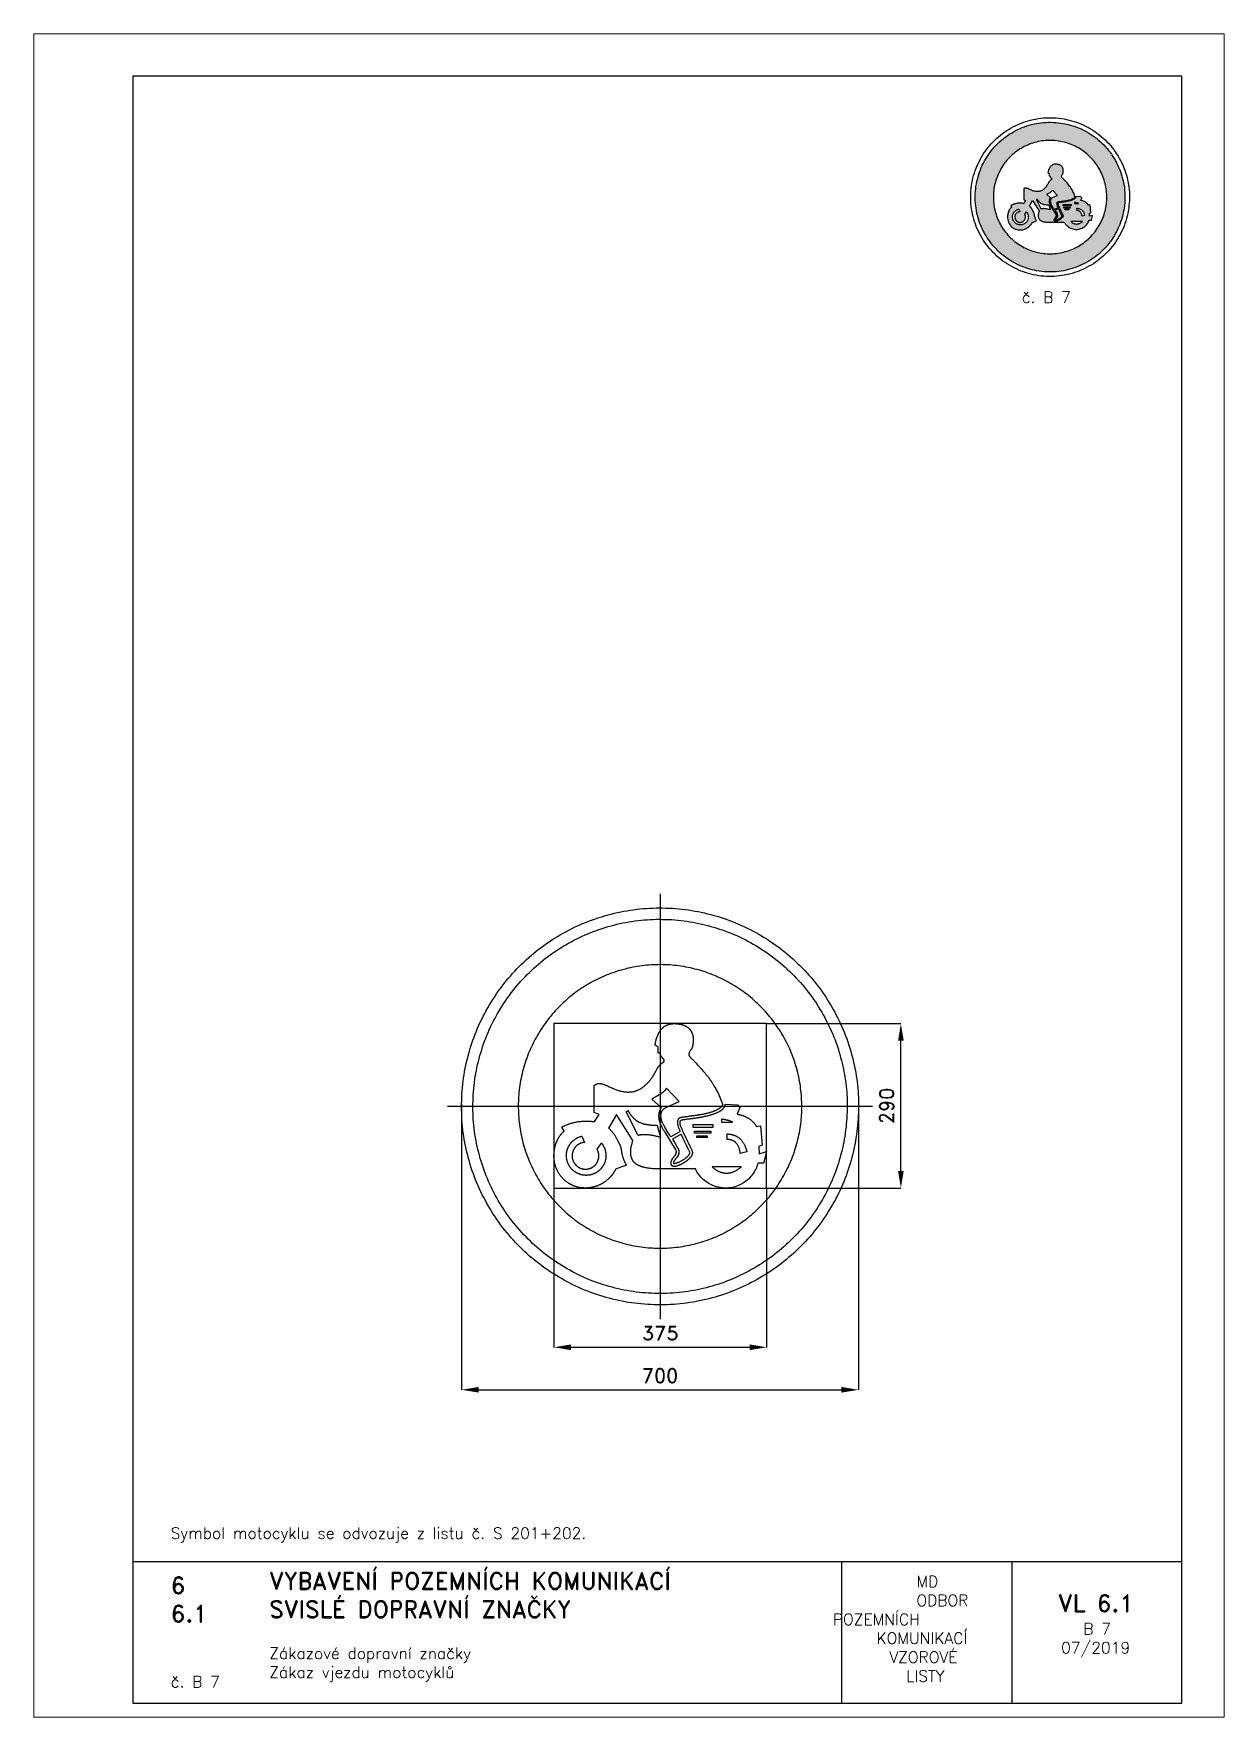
# Paper-space layout 'B 7' of a CAD drawing. Header units: millimetres. Extents: x 0 to 210, y 0 to 297.
# The model-space entities are those that its viewports show. They can reach past a viewport. Long polylines and large blocks are cut down to what shows.
import ezdxf

# ---------------------------------------------------------------- set-up
doc = ezdxf.new("R2010")
doc.units = ezdxf.units.MM
doc.header["$LTSCALE"] = 5
doc.linetypes.add('ČERCHOVANÁX2', pattern=[2, 1, -0.5, 0, -0.5])
doc.linetypes.add('ČÁRKOVANÁX2', pattern=[1.5, 1, -0.5])
for name, color, linetype in [('Kóty', 2, 'Continuous'), ('Rozpiska', 7, 'Continuous'), ('Značka', 7, 'Continuous')]:
    doc.layers.add(name, color=color, linetype=linetype)
doc.layers.add('Rámeček', color=6, linetype='Continuous', plot=False)
doc.styles.get("Standard").update_dxf_attribs({"font": 'romand.shx', "height": 25})
doc.dimstyles.get("Standard").update_dxf_attribs({"dimtxt": 25, "dimasz": 30, "dimexe": 0.18, "dimexo": 0.0625, "dimgap": 12.5, "dimtad": 1, "dimdec": 0, "dimzin": 0, "dimdsep": 46, "dimtxsty": 'Standard', "dimcen": 0.09, "dimadec": 0, "dimazin": 0, "dimtfac": 1, "dimtdec": 0, "dimtofl": 0, "dimtmove": 0, "dimatfit": 3, "dimfxl": 1, "dimtolj": 1, "dimtzin": 0, "dimarcsym": 0})

psp = doc.layouts.new('B 7')

# ---------------------------------------------------------------- texts
at = {"layer": 'Rozpiska', "color": 7, "attachment_point": 1}
for s, width, heights, insert, char_height in [('\\pi8.99147;{\\C6;č. B 7}', 27.9829, [2.67], (165.28, 251.51), 2), ('Symbol motocyklu se odvozuje z listu č. S 201+202.', 155.5011, [0], (24.17, 33.48), 2), ('6', 149.0422, [0], (24.17, 24.77), 3), ('{\\C6;VYBAVENÍ POZEMNÍCH KOMUNIKACÍ\\P}SVISLÉ DOPRAVNÍ ZNAČKY{\\H1.34524x; }', 149.0422, [0], (41.56, 25.56), 3), ('\\pi14.7414;{\\C6;MD\\P\\pi2.36044;}ODBOR POZEMNÍCH{\\H1.57143x; }\\P\\pi7.69378;KOMUNIKACÍ{\\H1.5x; }\\P\\pi9.97949;{\\C6;VZOROVÉ\\H1.47619x; \\H0.67742x;\\P\\pi12.93187;LISTY\\H1.26984x; }', 33.1018, [0], (140.95, 24.95), 2), ('\\pi1.03113;{\\H1.5x;\\C6;VL 6.1\\P\\pi5.45969;\\H0.66667x;B 7\\H1.66666x; \\H0.6x;\\P\\pi1.5549;07/2019\\H1.80159x; }', 16.0623, [0], (179.66, 21.61), 2), ('6.1', 149.0422, [0], (24.17, 19.78), 3), ('{\\C6;Zákazové dopravní značky\\P}Zákaz vjezdu motocyklů{\\H1.83333x; }', 149.0422, [0], (41.56, 12.29), 2), ('{\\C6;č. B 7}', 18.3305, [2.67], (24.17, 7.28), 2)]:
    psp.add_mtext_dynamic_manual_height_columns(s, width=width, gutter_width=100, heights=heights, dxfattribs=dict(at, insert=insert, char_height=char_height))

msp = doc.modelspace()

# ---------------------------------------------------------------- blocks, each defined once
blk = doc.blocks.new('*D2')
at = {"layer": 'Defpoints', "color": 0, "transparency": 16777216}
for p in [(188, 146.1), (424.8, 146.1), (188, -143.9)]:
    blk.add_point(p, dxfattribs=at)
at = {"layer": 'Kóty', "color": 0, "lineweight": -2, "transparency": 16777216}
for p, q in [((188, 146.1), (425, 146.1)), ((424.8, -113.9), (424.8, 116.1)), ((188, -143.9), (425, -143.9))]:
    blk.add_line(p, q, dxfattribs=at)
at = {"layer": 'Kóty', "color": 0, "transparency": 16777216}
for points in [[(419.8, 116.1), (429.8, 116.1), (424.8, 146.1)], [(419.8, -113.9), (429.8, -113.9), (424.8, -143.9)]]:
    blk.add_solid(points, dxfattribs=at)
at = {"layer": 'Kóty', "color": 0, "transparency": 16777216, "insert": (399.8, 1.1), "char_height": 25, "attachment_point": 5, "rotation": 90}
blk.add_mtext('\\A1;290', dxfattribs=at)
blk = doc.blocks.new('*D3')
at = {"layer": 'Defpoints', "color": 0, "transparency": 16777216}
for p in [(-187, -143.9), (188, -143.9), (188, -424.8)]:
    blk.add_point(p, dxfattribs=at)
at = {"layer": 'Kóty', "color": 0, "lineweight": -2, "transparency": 16777216}
for p, q in [((-187, -143.9), (-187, -425)), ((188, -143.9), (188, -425)), ((-157, -424.8), (158, -424.8))]:
    blk.add_line(p, q, dxfattribs=at)
at = {"layer": 'Kóty', "color": 0, "transparency": 16777216}
for points in [[(-157, -419.8), (-157, -429.8), (-187, -424.8)], [(158, -419.8), (158, -429.8), (188, -424.8)]]:
    blk.add_solid(points, dxfattribs=at)
at = {"layer": 'Kóty', "color": 0, "transparency": 16777216, "insert": (0.5, -399.8), "char_height": 25, "attachment_point": 5}
blk.add_mtext('\\A1;375', dxfattribs=at)
blk = doc.blocks.new('*D4')
at = {"layer": 'Defpoints', "color": 0, "transparency": 16777216}
for p in [(-349.9, 4.7), (350, 0.1), (350, -499.8)]:
    blk.add_point(p, dxfattribs=at)
at = {"layer": 'Kóty', "color": 0, "lineweight": -2, "transparency": 16777216}
for p, q in [((-349.9, 4.6), (-349.9, -500)), ((350, 0.1), (350, -500)), ((-319.9, -499.8), (320, -499.8))]:
    blk.add_line(p, q, dxfattribs=at)
at = {"layer": 'Kóty', "color": 0, "transparency": 16777216}
for points in [[(-319.9, -494.8), (-319.9, -504.8), (-349.9, -499.8)], [(320, -494.8), (320, -504.8), (350, -499.8)]]:
    blk.add_solid(points, dxfattribs=at)
at = {"layer": 'Kóty', "color": 0, "transparency": 16777216, "insert": (0.1, -474.8), "char_height": 25, "attachment_point": 5}
blk.add_mtext('\\A1;700', dxfattribs=at)

# ---------------------------------------------------------------- dimensions: what is measured, and where the dimension line sits
at = {"layer": 'Kóty'}
dim = msp.add_linear_dim(base=(424.8, 146.1), p1=(188, -143.9), p2=(188, 146.1), angle=90, dimstyle='Standard', dxfattribs=at)
dim.commit()
dim.dimension.update_dxf_attribs({"geometry": '*D2', "text_midpoint": (399.8, 1.1)})
for base, p1, p2, picture, middle in [((350, -499.8), (-349.9, 4.7), (350, 0.1), '*D4', (0.1, -474.8)), ((188, -424.8), (-187, -143.9), (188, -143.9), '*D3', (0.5, -399.8))]:
    dim = msp.add_linear_dim(base=base, p1=p1, p2=p2, dimstyle='Standard', dxfattribs=at)
    dim.commit()
    dim.dimension.update_dxf_attribs({"geometry": picture, "text_midpoint": middle})

# ---------------------------------------------------------------- linework, layer by layer
at = {"layer": 'Značka', "color": 6, "linetype": 'ČERCHOVANÁX2', "lineweight": 25, "ltscale": 5}
for p, q in [((0, 375), (0, -375)), ((375, 0), (-375, 0))]:
    msp.add_line(p, q, dxfattribs=at)
at = {"layer": 'Značka', "color": 5}
for points in [[(350, 0.1), (350, -2.2), (350, -4.5, -0.032168), (346.5, -50.1, -0.035723), (336.9, -94.9, -0.036667), (321.9, -138.1, -0.034754), (300.8, -178.8, -0.034039), (275, -216.7, -0.034453), (244.3, -250.6, -0.03456), (209.6, -280.4, -0.034426), (171.1, -305.3, -0.034389), (129.8, -325.1, -0.034418), (86.2, -339.1, -0.034424), (41.2, -347.6, -0.034417), (-4.5, -349.9, -0.034416), (-50.2, -346.4, -0.034417), (-95, -336.7, -0.034417), (-138.2, -321.6, -0.034417), (-178.9, -300.7, -0.034417), (-216.7, -274.9, -0.034417), (-250.7, -244.1, -0.034417), (-280.5, -209.4, -0.034417), (-305.3, -170.9, -0.034417), (-325.2, -129.6, -0.034417), (-339.2, -86, -0.034417), (-347.7, -41, -0.034417), (-349.9, 4.7, -0.034417), (-346.5, 50.4, -0.034417), (-336.8, 95.1, -0.034417), (-321.7, 138.3, -0.034417), (-300.7, 179.1, -0.034417), (-274.9, 216.9, -0.034416), (-244.2, 250.8, -0.034418), (-209.5, 280.7, -0.034417), (-171, 305.5, -0.034415), (-129.7, 325.3, -0.034415), (-86.1, 339.3, -0.034415), (-41.1, 347.8, -0.034416), (4.6, 350.1, -0.034417), (50.3, 346.6, -0.034417), (95.1, 337, -0.034417), (138.3, 321.8, -0.034417), (179, 300.9, -0.034417), (216.8, 275.1, -0.034407), (250.8, 244.3, -0.034414), (280.6, 209.6, -0.034488), (305.4, 171.1, -0.034419), (325.3, 129.9, -0.034077), (339.3, 86.3, -0.03279), (347.6, 43.5, -0.034265), (350, 0.1)], [(56.5, 103.6), (56.5, 103.6), (56.4, 103.5), (56.4, 103.3, -0.024241), (56.3, 103, 0.000868), (56.2, 102.7, 0.256174), (56.2, 102.6, 0.213132), (56.3, 102.6, 0.013849), (56.5, 102.8), (56.3, 102.6), (56.2, 102.5), (56.1, 102.4), (56, 102.3), (55.9, 102.2), (55.9, 102.1), (55.6, 101.8), (55.4, 101.5), (55.1, 101.2), (54.9, 100.8), (54.7, 100.5), (54.4, 100.2), (54.2, 99.9), (54, 99.6), (53.8, 99.3), (53.6, 99), (53.5, 98.8), (53.3, 98.5), (53.1, 98.3), (53, 98), (52.8, 97.7), (52.6, 97.4, 0.003795), (52.4, 97.1, 0.006487), (52.2, 96.7, 0.007911), (52.1, 96.3, 0.008009), (51.9, 96, 0.008676), (51.7, 95.6, 0.010265), (51.6, 95.2, 0.01037), (51.4, 94.8, 0.009017), (51.3, 94.4, 0.006353), (51.2, 94.1, 0.008176), (51.2, 93.8, 0.009003), (51.1, 93.6, 0.008853), (51.1, 93.3, 0.0095), (51, 93, 0.010592), (51, 92.8, 0.010559), (51, 92.5, 0.008974), (51, 92.2, 0.00891), (51, 92, 0.01055), (51, 91.7, 0.011028), (51, 91.4), (51.1, 91.2), (51.1, 90.9), (51.2, 90.7), (51.2, 90.4), (51.3, 90.1), (51.4, 89.8), (51.5, 89.5), (51.7, 89.2), (51.8, 88.9), (52, 88.6), (52.2, 88.3), (52.3, 88), (52.5, 87.7, 0.013236), (52.9, 87.2, 0.014189), (53.4, 86.6, 0.0128), (53.9, 86.1, 0.009095), (54.4, 85.6), (54.9, 85.1), (55.4, 84.6), (55.8, 84.3), (56.2, 83.9), (56.3, 83.8), (56.5, 83.7), (56.8, 83.4), (57.1, 83.1, -0.00537), (58.3, 82, -0.005898), (59.5, 80.8, -0.006731), (60.9, 79.3, -0.004722), (62.3, 77.8, -0.002698), (63.7, 76.3), (65.1, 74.7), (66.2, 73.5), (67.3, 72.3), (67.6, 72), (67.9, 71.6), (68.1, 71.4), (68.3, 71.2), (69.2, 70.2), (70.1, 69.2), (71, 68.2), (71.9, 67.3), (72.1, 67), (72.3, 66.8), (72.5, 66.5), (72.8, 66.3), (73.6, 65.3), (74.5, 64.4), (75.6, 63.1), (76.7, 61.9, -0.002671), (78.1, 60.3, -0.003514), (79.5, 58.7, -0.003753), (80.8, 57, -0.003412), (82.2, 55.4, -0.003399), (83.5, 53.7, -0.003739), (84.8, 52, -0.003447), (86.1, 50.3), (87.3, 48.5), (88.7, 46.6, -0.003809), (90, 44.7, -0.004165), (91.3, 42.7, -0.003755), (92.6, 40.8, -0.003789), (93.8, 38.8, -0.004257), (95, 36.8, -0.003927), (96.2, 34.7), (97.4, 32.7), (98.3, 30.9), (99.3, 29.2), (100.2, 27.4), (101.1, 25.6), (102, 23.8), (102.9, 22), (103.6, 20.5), (104.2, 19.1), (104.4, 18.7), (104.6, 18.4), (106, 15.1), (107.4, 11.9), (108, 10.2), (108.7, 8.5), (108.8, 8.3), (108.9, 8.1), (109, 8), (109, 8), (109.1, 7.7), (109.2, 7.5), (109.3, 7.2), (109.4, 6.9), (109.5, 6.6), (109.6, 6.3), (109.7, 6), (109.8, 5.7), (109.8, 5.5), (109.9, 5.2), (109.9, 5), (110, 4.7), (110, 4.5), (110, 4.2), (110, 4), (110, 3.7), (110, 3.4), (110, 3.1), (110, 2.8), (109.9, 2.6), (109.9, 2.3), (109.8, 2), (109.7, 1.7), (109.6, 1.4), (109.5, 1.2), (109.4, 0.9), (109.3, 0.7), (109.2, 0.4), (109, 0.2), (108.9, -0.1), (108.7, -0.3), (108.5, -0.5), (108.3, -0.8), (108.1, -1), (107.8, -1.3), (107.6, -1.5), (107.3, -1.7), (107, -1.9), (106.7, -2.1), (106.5, -2.3), (105.6, -3, -0.005958), (104.7, -3.6, -0.00681), (103.8, -4.1, -0.005912), (102.9, -4.7, -0.005674), (102, -5.2, -0.00611), (101.1, -5.7, -0.005937), (100.2, -6.2, -0.005031), (99.2, -6.7), (98.5, -7.1), (97.8, -7.4, -0.004157), (97, -7.7, -0.003719), (96.3, -8, -0.003551), (95.5, -8.3, -0.003712), (94.8, -8.6, -0.003209), (94, -8.9), (93.2, -9.2, -0.004011), (91.6, -9.8, -0.005699), (90, -10.3, -0.005945), (88.3, -10.8, -0.004783), (86.7, -11.3, -0.004156), (85, -11.8, -0.004101), (83.3, -12.2, -0.00349), (81.6, -12.6, -0.002298), (79.9, -13, -0.00211), (78.1, -13.4, -0.00275), (76.4, -13.7, -0.002921), (74.6, -14.1, -0.002557), (72.8, -14.4, -0.002413), (71, -14.7, -0.002499), (69.2, -15, -0.002237), (67.4, -15.3, -0.001628), (65.6, -15.6, -0.001178), (63.8, -15.8, -0.000906), (62, -16.1, -0.000681), (60.6, -16.3, -0.000851), (59.1, -16.5), (58.8, -16.5), (58.4, -16.5), (58.1, -16.6), (57.7, -16.6, 0.001046), (56.3, -16.8, 0.000981), (54.9, -17, 0.001316), (53.1, -17.3, 0.001677), (51.3, -17.5, 0.000935), (49.9, -17.8), (48.6, -18), (47.5, -18.1), (46.5, -18.3), (46.2, -18.3), (45.9, -18.4), (45.7, -18.4), (45.4, -18.5, -0.002618), (44.3, -18.6, -0.002503), (43.3, -18.8, -0.002614), (42.2, -18.9, -0.002893), (41.1, -19), (40.8, -19.1), (40.6, -19.1), (40.5, -19.1), (40.3, -19.1), (39.9, -19.2), (39.5, -19.2), (38.9, -19.3, 0.004966), (38.4, -19.3, 0.007647), (37.8, -19.4, 0.010126), (37.3, -19.5, 0.011162), (36.8, -19.6, 0.010659), (36.2, -19.8, 0.006815), (35.9, -19.9, 0.008499), (35.6, -20, 0.009357), (35.3, -20.1, 0.009279), (35, -20.2, 0.00976), (34.8, -20.3, 0.010748), (34.5, -20.5, 0.010416), (34.2, -20.6, 0.008573), (33.9, -20.8), (33.7, -20.9), (33.6, -21.1), (33.4, -21.2), (33.2, -21.3), (33, -21.5), (32.9, -21.6), (32.7, -21.8), (32.5, -21.9), (32.4, -22.1), (32.3, -22.3), (32.1, -22.5), (32, -22.6), (31.9, -22.8), (31.8, -23), (31.7, -23.2), (31.6, -23.4), (31.5, -23.6), (31.4, -23.8), (31.3, -24), (31.2, -24.2), (31.1, -24.5), (31.1, -24.7), (31, -24.9), (31, -25.1), (30.9, -25.5), (30.8, -25.9), (30.8, -26.3), (30.7, -26.7), (30.7, -27.1), (30.7, -27.5), (30.7, -27.9), (30.7, -28.3), (30.8, -29), (30.8, -29.7), (30.9, -30.3), (31, -31), (31.2, -31.7), (31.3, -32.3), (31.5, -33), (31.7, -33.7), (32, -34.8), (32.3, -36), (32.7, -37.1), (33.1, -38.2), (33.5, -39.3), (33.9, -40.4), (34.3, -41.3), (34.6, -42.2), (34.7, -42.4), (34.8, -42.6), (35.1, -43.4), (35.4, -44.1), (19, -53.5), (18.7, -53.2), (18.5, -52.8), (17.1, -50.7), (15.7, -48.5), (14.5, -46.5), (13.2, -44.5), (11.7, -41.9), (11.6, -41.8), (11.5, -41.6), (11.2, -41.1), (10.9, -40.6), (10.6, -40.1), (10.3, -39.6), (10.2, -39.5), (10.2, -39.3), (8.7, -36.7), (7.2, -34.1), (7.1, -34), (7.1, -33.8), (6.7, -33.2), (6.3, -32.6), (5.9, -31.8), (5.5, -31), (5, -30.3, -0.007898), (4.6, -29.5, -0.008453), (4.3, -28.7, -0.007294), (3.9, -27.8, -0.007642), (3.6, -27, -0.009698), (3.3, -26.2, -0.009915), (3, -25.3, -0.008237), (2.8, -24.5, -0.007302), (2.6, -23.6, -0.007022), (2.4, -22.8, -0.006034), (2.2, -21.9), (2.1, -21), (2, -20.4), (1.9, -19.8), (1.8, -19.2), (1.8, -18.6), (1.7, -18), (1.7, -17.4, -0.007091), (1.6, -16.8), (1.6, -16.2, -0.006655), (1.7, -15.5, -0.009265), (1.7, -14.9, -0.010335), (1.7, -14.2, -0.009683), (1.8, -13.5, -0.0102), (1.9, -12.9, -0.011645), (2.1, -12.2, -0.011111), (2.2, -11.6, -0.008747), (2.4, -10.9, -0.008373), (2.6, -10.3, -0.01127), (2.8, -9.7, -0.012142), (3.1, -9.2, -0.011317), (3.3, -8.6, -0.011852), (3.6, -8, -0.013696), (3.9, -7.5, -0.012486), (4.3, -7, -0.008041), (4.6, -6.5, -0.008547), (5, -6, -0.013041), (5.5, -5.4, -0.01419), (5.9, -4.9, -0.01206), (6.4, -4.5, -0.010776), (6.9, -4, -0.010254), (7.4, -3.6, -0.008452), (7.9, -3.3, -0.009394), (8.3, -2.9, -0.002069), (8.4, -2.9), (8.5, -2.8), (8.9, -2.6), (9.2, -2.3), (33.5, 8.6), (11.2, 32.3), (11, 31.9), (11, 31.9), (11, 31.9), (11, 31.8), (10.9, 31.7), (10.9, 31.6), (10.8, 31.5, -0.008286), (10.6, 31, -0.012978), (10.3, 30.5, -0.013804), (10, 30, -0.010739), (9.7, 29.5, -0.009486), (9.4, 29.1, -0.009797), (9, 28.6, -0.008631), (8.6, 28.2, -0.005921), (8.2, 27.8, -0.006736), (7.7, 27.3, -0.008578), (7.2, 26.7, -0.008849), (6.7, 26.3, -0.007346), (6.1, 25.8, -0.006635), (5.6, 25.3, -0.006622), (5, 24.9, -0.00567), (4.4, 24.4, -0.003736), (3.8, 24, -0.003768), (3.1, 23.5, -0.004732), (2.4, 23, -0.004742), (1.7, 22.6, -0.003729), (1, 22.1, -0.003073), (0.2, 21.7), (-0.5, 21.2), (-1.3, 20.8), (-2, 20.4), (-2.8, 20), (-3.5, 19.5), (-4.1, 19.2), (-4.7, 18.9), (-4.9, 18.8), (-5, 18.7), (-5.2, 18.6), (-5.3, 18.5), (-5.9, 18.2), (-6.5, 17.8), (-7.3, 17.4), (-8, 17), (-8.8, 16.6), (-9.5, 16.1, 0.004106), (-10.2, 15.7, 0.004695), (-10.9, 15.2, 0.005334), (-11.6, 14.8, 0.006017), (-12.3, 14.3, 0.007149), (-13, 13.8, 0.008847), (-13.7, 13.3), (-13.7, 13.2), (-13.8, 13.1), (-13.9, 13.1), (-14, 13), (-14, 13), (-14, 13), (-14.3, 12.7), (2.3, -2.1), (1.9, -2.7), (1.6, -3.2), (1.5, -3.3), (1.5, -3.4, 0.004818), (1.3, -3.7, 0.004773), (1.1, -4, 0.005886), (0.8, -4.4, 0.005527), (0.6, -4.8, 0.005481), (0.4, -5.2, 0.005712), (0.1, -5.6, 0.005304), (-0.1, -6, 0.004138), (-0.3, -6.5, 0.004439), (-0.5, -6.9, 0.005662), (-0.7, -7.4, 0.006053), (-0.9, -7.8, 0.005683), (-1, -8.3, 0.005887), (-1.2, -8.8, 0.006557), (-1.4, -9.3, 0.00608), (-1.5, -9.8), (-1.6, -10.2, 0.007073), (-1.8, -11, 0.00967), (-2, -11.8, 0.010384), (-2.2, -12.6, 0.009088), (-2.3, -13.4, 0.008685), (-2.4, -14.2, 0.009305), (-2.4, -15, 0.008505), (-2.5, -15.9, 0.006239), (-2.5, -16.7, 0.007208), (-2.5, -17.6, 0.009257), (-2.4, -18.6, 0.009618), (-2.3, -19.6, 0.008326), (-2.2, -20.5, 0.007917), (-2.1, -21.5, 0.008217), (-1.9, -22.5, 0.007233), (-1.7, -23.4), (-1.5, -24.4, 0.005874), (-1.2, -25.6, 0.007808), (-0.9, -26.7, 0.008155), (-0.5, -27.9, 0.006855), (-0.1, -29, 0.006463), (0.3, -30.2, 0.006865), (0.8, -31.3, 0.005904), (1.2, -32.4), (1.7, -33.5), (2.4, -34.8, 0.005734), (3, -36.1, 0.006259), (3.7, -37.4, 0.005211), (4.4, -38.7), (5.1, -39.9), (5.8, -41.2), (6.5, -42.2), (7.1, -43.2), (7.2, -43.4), (7.4, -43.7), (7.9, -44.4), (8.4, -45.2), (26.9, -75.3), (27, -75.5), (27.1, -75.7), (27.2, -75.7), (27.2, -75.8), (27.3, -76), (27.4, -76.2), (27.5, -76.4), (27.6, -76.7), (27.8, -77), (27.8, -77.3), (27.9, -77.6), (28, -77.9), (28.1, -78.1), (28.1, -78.4), (28.2, -78.7), (28.2, -78.9), (28.2, -79.2), (28.2, -79.5), (28.3, -79.8), (28.3, -80.1), (28.3, -80.4), (28.2, -80.7), (28.2, -81), (28.2, -81.3), (28.1, -81.6), (28.1, -81.9), (28, -82.2), (28, -82.5), (27.9, -82.8), (27.8, -83.1), (27.7, -83.4), (27.6, -83.7), (27.5, -84), (27.4, -84.3), (27.3, -84.6), (27.1, -84.9), (27, -85.2), (26.8, -85.5), (26.7, -85.7), (26.5, -86), (26.4, -86.3), (26.2, -86.5), (26, -86.8), (25.8, -87.1), (25.4, -87.7), (24.9, -88.3), (24.5, -88.7), (24.1, -89.2), (24, -89.3), (23.9, -89.4), (23.8, -89.5), (23.7, -89.6), (23.4, -90.1), (23, -90.6), (22.5, -91.1), (22, -91.7), (21.8, -92.1), (21.6, -92.4), (21.3, -92.8), (21.1, -93.2), (20.9, -93.5), (20.7, -93.9), (20.5, -94.3), (20.3, -94.7), (20.1, -95.1), (20, -95.5), (19.8, -95.9), (19.6, -96.3), (19.5, -96.7), (19.3, -97.1), (19.2, -97.6), (19.1, -98), (19, -98.3), (19, -98.6), (18.9, -98.9), (18.9, -99.2), (18.9, -99.5), (18.9, -99.8), (18.8, -100), (18.9, -100.3), (18.9, -100.5), (18.9, -100.7), (18.9, -100.9), (18.9, -101.1), (18.9, -101.3), (19, -101.5), (19, -101.7), (19.1, -101.8), (19.1, -102), (19.2, -102.2), (19.3, -102.3), (19.3, -102.5), (19.4, -102.7), (19.5, -102.8), (19.6, -103), (19.7, -103.1), (19.8, -103.3), (19.9, -103.4), (20, -103.5), (20.1, -103.7), (20.3, -103.8), (20.4, -103.9), (20.5, -104), (20.7, -104.1), (20.8, -104.2), (21, -104.3), (21.1, -104.4), (21.3, -104.5), (21.5, -104.6), (21.6, -104.7), (21.8, -104.8), (22, -104.8), (22.3, -104.9), (22.6, -105), (22.9, -105.1), (23.2, -105.1), (23.5, -105.2), (23.8, -105.2), (24.1, -105.3), (24.4, -105.3, 0.008875), (24.8, -105.3, 0.010471), (25.3, -105.3, 0.010475), (25.8, -105.3, 0.008825), (26.3, -105.2, 0.008103), (26.8, -105.2, 0.008465), (27.3, -105.1, 0.006836), (27.7, -105, 0.003254), (28.2, -104.9, 0.007965), (29.6, -104.7, 0.015035), (31.1, -104.3, 0.0162), (32.4, -103.8, 0.011473), (33.8, -103.3, 0.008809), (35.1, -102.8, 0.008024), (36.5, -102.1, 0.00641), (37.8, -101.5, 0.004049), (39, -100.8), (39.6, -100.6), (40.1, -100.3), (40.6, -100), (41.1, -99.7), (41.6, -99.4), (42.1, -99.1), (42.6, -98.9), (43.1, -98.6), (43.4, -98.3), (43.8, -98.1), (44.2, -97.8), (44.6, -97.6), (45, -97.3), (45.3, -97.1), (45.7, -96.8), (46.1, -96.6), (46.5, -96.2), (47, -95.9), (47.4, -95.6), (47.9, -95.2), (48.3, -94.9), (48.8, -94.6), (49.2, -94.2), (49.6, -93.8), (50, -93.5), (50.4, -93.1), (50.8, -92.7), (51.3, -92.4), (51.7, -92), (52, -91.6), (52.4, -91.2), (52.8, -90.8), (53.3, -90.3), (53.8, -89.9), (54.2, -89.4), (54.7, -88.9), (55.1, -88.4), (55.5, -87.8), (55.9, -87.3), (56.2, -86.7), (56.4, -86.5), (56.5, -86.3), (56.6, -86.1), (56.7, -85.9), (56.8, -85.7), (56.9, -85.4), (57, -85.2), (57.1, -85), (57.2, -84.8), (57.2, -84.6), (57.3, -84.4), (57.3, -84.3), (57.3, -84.3), (57.3, -84.2), (57.5, -83.5), (57.5, -83.4), (57.5, -83.4), (57.5, -83.2), (57.6, -83), (57.6, -82.7), (57.6, -82.5), (57.6, -82.2), (57.6, -82), (57.6, -81.7), (57.6, -81.5), (57.6, -81.2), (57.5, -80.9), (57.5, -80.7), (57.5, -80.4), (57.4, -80.1), (57.4, -79.9), (57.3, -79.6), (57.2, -79.3), (57.1, -79), (57, -78.7), (56.9, -78.4), (56.8, -78.1), (56.8, -78), (56.8, -78), (56.2, -76.7), (56.1, -76.4), (56, -76.1), (55.5, -75.1), (55.1, -74.1), (54.6, -73.1), (54.1, -72.1), (53.9, -71.9), (53.8, -71.6), (51.3, -66.7), (51.1, -66.4), (51, -66.2), (50.5, -65.2), (50, -64.3), (49.6, -63.3), (49.1, -62.3), (49, -62.1), (48.8, -61.8), (46.5, -56.9), (44.1, -51.8), (41.6, -46.6), (41.5, -46.4), (41.5, -46.1), (41.1, -45.3), (40.7, -44.5), (40.2, -43.4), (39.7, -42.3), (39.3, -41.3), (38.8, -40.2), (38.3, -39.1), (37.9, -38), (37.6, -37.3), (37.3, -36.7), (37, -36), (36.8, -35.3), (36.5, -34.6), (36.3, -33.9), (36.1, -33.2), (35.9, -32.5), (35.8, -32.1), (35.7, -31.7), (35.6, -31.4), (35.5, -31), (35.5, -30.6), (35.4, -30.2), (35.4, -29.9), (35.3, -29.5), (35.3, -29.3), (35.3, -29.1), (35.3, -28.9), (35.3, -28.7), (35.3, -28.5), (35.3, -28.3), (35.3, -28.1), (35.3, -28), (35.3, -27.8), (35.3, -27.6), (35.4, -27.4), (35.4, -27.2), (35.5, -27), (35.5, -26.8), (35.6, -26.6), (35.6, -26.4), (35.7, -26.2), (35.8, -26.1), (35.8, -25.9), (35.9, -25.8), (36, -25.6), (36.1, -25.5), (36.2, -25.3), (36.3, -25.2), (36.4, -25), (36.6, -24.9), (36.7, -24.8), (36.8, -24.6), (37, -24.5), (37.1, -24.4), (37.3, -24.3), (37.4, -24.2), (37.6, -24.1, -0.011311), (37.8, -24, -0.01136), (38, -23.8, -0.009457), (38.3, -23.7, -0.008621), (38.5, -23.6, -0.009044), (38.7, -23.6, -0.00766), (38.9, -23.5, -0.004618), (39.2, -23.4, -0.005031), (39.5, -23.3, -0.007647), (39.8, -23.2), (40.1, -23.1, -0.006407), (40.4, -23.1, -0.005482), (40.7, -23, -0.005298), (41.1, -23, -0.00441), (41.4, -22.9, -0.003069), (41.7, -22.9), (41.8, -22.8), (42, -22.8), (42.1, -22.8), (42.3, -22.8), (42.4, -22.8), (42.6, -22.8), (42.7, -22.7), (42.8, -22.7), (42.9, -22.7), (42.9, -22.7), (43.2, -22.7), (43.5, -22.7), (45.5, -22.5), (45.6, -22.5), (45.7, -22.4), (46.1, -22.4), (46.5, -22.4), (47, -22.3), (47.5, -22.2), (49.2, -22.1, 0.001169), (51, -21.9, 0.001368), (52.7, -21.6, 0.001173), (54.4, -21.4, 0.001154), (56.1, -21.2, 0.001298), (57.8, -21, 0.001263), (59.5, -20.7, 0.001012), (61.3, -20.5, 0.001055), (62.9, -20.3, 0.001381), (64.6, -20, 0.001513), (66.3, -19.7, 0.001475), (68, -19.5, 0.001572), (69.6, -19.2, 0.001883), (71.3, -18.9, 0.001745), (73, -18.6, 0.001212), (74.6, -18.3, 0.001965), (76.9, -17.8, 0.003265), (79.2, -17.3, 0.003895), (81.5, -16.8, 0.003893), (83.8, -16.3, 0.00435), (86.1, -15.7, 0.005221), (88.4, -15.1, 0.005161), (90.7, -14.4, 0.004114), (92.9, -13.7, 0.003659), (94.6, -13.2, 0.005546), (96.3, -12.6, 0.006707), (97.9, -12, 0.007099), (99.6, -11.3, 0.008078), (101.2, -10.6, 0.009651), (102.8, -9.8, 0.009722), (104.4, -9, 0.008331), (105.9, -8.1, 0.00595), (106.8, -7.6, 0.008816), (107.7, -7, 0.010726), (108.6, -6.4, 0.011797), (109.4, -5.8, 0.014034), (110.2, -5.1, 0.017422), (111, -4.4, 0.017145), (111.7, -3.6, 0.013132), (112.3, -2.8), (112.8, -2.2, 0.015215), (113.2, -1.5, 0.01738), (113.6, -0.8, 0.017131), (114, -0.1, 0.017715), (114.3, 0.6, 0.019557), (114.5, 1.4), (114.7, 2), (114.8, 2.6), (114.9, 2.8), (114.9, 2.9), (114.9, 3.5), (115, 4.1), (136.4, 2.6), (140.5, -1.8), (136.2, -13.6), (136.9, -13.7), (137.6, -13.8), (137.8, -13.9), (138, -13.9), (138.8, -14.1), (139.5, -14.3), (140.5, -14.5), (141.4, -14.8), (142.4, -15), (143.3, -15.3), (144.2, -15.6), (145.2, -15.9), (146, -16.2), (146.8, -16.5), (147.6, -16.8), (148.4, -17.1), (149.2, -17.4), (150, -17.8), (150.8, -18.1), (151.5, -18.5), (152.4, -18.9), (153.3, -19.4), (154.2, -19.9), (155.1, -20.4), (156, -20.9), (156.8, -21.5), (157.7, -22), (158.5, -22.6), (159.3, -23.2), (160.1, -23.8), (160.8, -24.4), (161.6, -25), (162.3, -25.7), (163, -26.3), (163.7, -27), (164.4, -27.7), (165.1, -28.4), (165.8, -29.2), (166.5, -30), (167.1, -30.8), (167.7, -31.6), (168.3, -32.4), (168.8, -33.1), (169.2, -33.7), (169.3, -33.9), (169.4, -34.1), (169.8, -34.6), (170.1, -35.1), (177.3, -34.4), (180.3, -68), (174, -70.4), (175, -83.5), (188, -79.6), (182.6, -99.9), (172.6, -99.9), (171.8, -102.6, -0.010014), (170.9, -105.4, -0.052141), (166, -115.7, -0.052265), (159, -124.9, -0.06503), (148.1, -134.3, -0.064967), (135.2, -140.6, -0.064831), (121.2, -143.8, -0.064702), (106.9, -143.2, -0.064357), (93, -139.4, -0.063182), (80.6, -132.3, -0.052309), (72, -124.6, -0.057057), (65.2, -115.3, -0.011392), (63.8, -112.8), (62.5, -110.2), (-8.5, -110.2), (-9.7, -110.1), (-11, -110), (-11.3, -110), (-11.7, -110, -0.002449), (-13.2, -109.8), (-14.8, -109.6, -0.003), (-16.7, -109.4, -0.003692), (-18.5, -109.2, -0.004412), (-20.4, -108.9, -0.005205), (-22.3, -108.6, -0.005277), (-24.2, -108.3, -0.004608), (-26.1, -107.9, -0.003562), (-27.3, -107.6, -0.004899), (-28.6, -107.3, -0.005685), (-29.8, -107, -0.005941), (-31, -106.6, -0.006621), (-32.3, -106.3, -0.007801), (-33.5, -105.9, -0.007714), (-34.7, -105.4, -0.0064), (-35.9, -104.9), (-36.8, -104.5, -0.007394), (-37.7, -104.1, -0.008412), (-38.6, -103.7, -0.008384), (-39.5, -103.2, -0.009021), (-40.3, -102.7, -0.010301), (-41.2, -102.2, -0.010155), (-42, -101.6, -0.008549), (-42.8, -101), (-43.4, -100.5, -0.009026), (-44.1, -100, -0.009842), (-44.6, -99.5, -0.009447), (-45.2, -98.9, -0.009778), (-45.8, -98.4, -0.010774), (-46.3, -97.8, -0.010408), (-46.8, -97.1), (-47.3, -96.5, -0.008891), (-47.8, -95.8, -0.010983), (-48.2, -95.1, -0.011411), (-48.6, -94.4, -0.010345), (-49, -93.7, -0.010165), (-49.4, -92.9, -0.01089), (-49.7, -92.2, -0.010021), (-50, -91.4), (-50.3, -90.6, -0.010246), (-50.7, -89.5, -0.012862), (-51, -88.4, -0.013185), (-51.2, -87.3, -0.011161), (-51.4, -86.1, -0.010568), (-51.6, -85, -0.011344), (-51.7, -83.8, -0.009544), (-51.7, -82.6, -0.005095), (-51.7, -81.5, -0.008504), (-51.7, -79.3, -0.014465), (-51.6, -77, -0.015574), (-51.4, -74.8, -0.011907), (-51, -72.6, -0.009266), (-50.6, -70.4, -0.007564), (-50.1, -68.3, -0.005894), (-49.6, -66.6, -0.006963), (-49.1, -64.8), (-49, -64.4), (-48.9, -64), (-48.3, -62.1), (-47.7, -60.3), (-76.6, -13.9), (-90.7, -38.1), (-90.3, -38.5), (-89.9, -38.9), (-89.7, -39), (-89.6, -39.1), (-89.2, -39.5), (-88.7, -40), (-88.2, -40.5), (-87.6, -41.1), (-87.1, -41.7), (-86.6, -42.3), (-86, -42.9), (-85.5, -43.5), (-85, -44.1), (-84.5, -44.7), (-84, -45.3), (-83.6, -45.9), (-83.1, -46.5), (-82.6, -47.1), (-82.1, -47.8), (-81.7, -48.4), (-81.1, -49.2), (-80.5, -50.1), (-79.9, -50.9), (-79.4, -51.8), (-78.8, -52.7), (-78.3, -53.5), (-77.8, -54.4), (-77.2, -55.3), (-76.7, -56.3), (-76.2, -57.3), (-75.7, -58.2), (-75.2, -59.2), (-74.7, -60.2), (-74.2, -61.2), (-73.7, -62.2), (-73.2, -63.2), (-72.5, -64.5, -0.002527), (-71.9, -65.8, -0.004501), (-71.3, -67.1, -0.006475), (-70.7, -68.4, -0.008943), (-70.2, -69.8, -0.012004), (-69.7, -71.1, -0.013366), (-69.2, -72.5, -0.013109), (-68.9, -73.9, -0.007366), (-68.7, -74.8, -0.005924), (-68.5, -75.6), (-68.4, -76.3, -0.005533), (-68.3, -77.1), (-68.3, -77.2), (-68.3, -77.4), (-68.2, -77.6), (-68.2, -77.8), (-68.1, -78.5), (-68, -79.2), (-67.9, -80.1, 0.004386), (-67.7, -81), (-67.6, -81.6), (-67.5, -82.3), (-67.3, -82.9), (-67.2, -83.6), (-67, -84.2), (-66.9, -84.9), (-66.7, -85.5), (-66.5, -86.2), (-66.3, -86.9), (-66.1, -87.7), (-65.9, -88.5), (-65.7, -89.2), (-65.4, -90), (-65.2, -90.7), (-64.9, -91.5), (-64.7, -92.2), (-64.4, -92.9), (-64.2, -93.6), (-63.9, -94.3), (-63.7, -95), (-63.4, -95.7), (-63.1, -96.3), (-62.8, -97), (-62.5, -97.7), (-62.2, -98.4), (-61.9, -99), (-61.6, -99.7), (-61.2, -100.3), (-60.9, -101), (-60.5, -101.6), (-60.3, -102.1), (-60, -102.6), (-59.9, -102.8), (-59.8, -102.9), (-59.6, -103.2), (-59.4, -103.6), (-78.3, -110.4), (-78.7, -111.3), (-79.1, -112.2), (-79.2, -112.4), (-79.4, -112.7, -0.0067), (-79.9, -113.6, -0.006809), (-80.4, -114.6, -0.008302), (-81.1, -115.8, -0.007697), (-81.8, -117, -0.007482), (-82.6, -118.2, -0.007595), (-83.4, -119.3, -0.006869), (-84.2, -120.4, -0.005282), (-85.1, -121.5, -0.004876), (-85.9, -122.5, -0.006154), (-86.8, -123.5, -0.0066), (-87.6, -124.5, -0.006098), (-88.5, -125.5, -0.006174), (-89.4, -126.4, -0.006801), (-90.4, -127.3, -0.00627), (-91.4, -128.2, -0.004618), (-92.3, -129.1, -0.005821), (-93.6, -130.1, -0.007865), (-94.9, -131.2, -0.008468), (-96.2, -132.2, -0.007596), (-97.6, -133.1, -0.00744), (-98.9, -134.1, -0.008017), (-100.4, -134.9, -0.007468), (-101.8, -135.8, -0.005771), (-103.2, -136.6, -0.005823), (-104.7, -137.4, -0.007491), (-106.2, -138.1, -0.007989), (-107.8, -138.8, -0.007369), (-109.3, -139.5, -0.007414), (-110.9, -140.1, -0.008152), (-112.5, -140.6, -0.007541), (-114.1, -141.2, -0.005584), (-115.7, -141.6, -0.006873), (-117.7, -142.2, -0.009411), (-119.7, -142.6, -0.010239), (-121.7, -143, -0.009366), (-123.7, -143.3, -0.009489), (-125.7, -143.6, -0.010594), (-127.8, -143.8, -0.009827), (-129.8, -143.9, -0.007184), (-131.9, -143.9, -0.007997), (-134.2, -143.8, -0.011046), (-136.4, -143.7, -0.012044), (-138.7, -143.5, -0.01101), (-140.9, -143.2, -0.010961), (-143.2, -142.8, -0.011898), (-145.4, -142.3, -0.011379), (-147.5, -141.7, -0.009395), (-149.7, -141, -0.007226), (-151.3, -140.4, -0.00882), (-152.9, -139.8, -0.009331), (-154.5, -139.1, -0.008759), (-156.1, -138.3, -0.008897), (-157.6, -137.5, -0.009764), (-159.2, -136.7, -0.009035), (-160.6, -135.8, -0.006672), (-162.1, -134.9, -0.00823), (-163.9, -133.6, -0.011091), (-165.6, -132.4, -0.0119), (-167.2, -131, -0.010653), (-168.8, -129.6, -0.010458), (-170.4, -128.1, -0.011307), (-171.9, -126.5, -0.010492), (-173.3, -124.9, -0.007982), (-174.6, -123.3, -0.008105), (-176, -121.5, -0.010629), (-177.2, -119.8, -0.011426), (-178.4, -117.9, -0.010478), (-179.5, -116.1, -0.010681), (-180.6, -114.2, -0.012077), (-181.5, -112.2, -0.010914), (-182.4, -110.2, -0.007177), (-183.2, -108.2, -0.008868), (-184.1, -105.6, -0.013251), (-184.9, -103, -0.014419), (-185.6, -100.3, -0.0124), (-186.1, -97.6, -0.011678), (-186.5, -94.9, -0.012209), (-186.8, -92.2, -0.01151), (-187, -89.5, -0.009589), (-187, -86.7, -0.004357), (-187, -85.5, -0.005055), (-187, -84.2, -0.005285), (-186.9, -82.9, -0.005073), (-186.9, -81.7, -0.00509), (-186.8, -80.4, -0.005406), (-186.6, -79.1, -0.005074), (-186.5, -77.9, -0.004137), (-186.3, -76.6, -0.003235), (-186.2, -75.6, -0.004031), (-186, -74.7, -0.004358), (-185.8, -73.7, -0.004136), (-185.6, -72.7, -0.004305), (-185.4, -71.8, -0.004801), (-185.2, -70.8, -0.004447), (-184.9, -69.9, -0.003326), (-184.7, -68.9, -0.004123), (-184.3, -67.8, -0.005712), (-184, -66.6, -0.006206), (-183.6, -65.5, -0.005646), (-183.2, -64.4, -0.005694), (-182.8, -63.3, -0.006312), (-182.3, -62.1, -0.005871), (-181.9, -61, -0.004405), (-181.4, -60, -0.00441), (-180.9, -58.9, -0.006016), (-180.3, -57.9, -0.006587), (-179.8, -56.8, -0.006115), (-179.2, -55.8, -0.006323), (-178.6, -54.8, -0.007274), (-178, -53.8, -0.006587), (-177.3, -52.8), (-176.6, -51.9), (-175.9, -50.9, -0.006978), (-175.2, -49.9, -0.007805), (-174.4, -48.9, -0.007003), (-173.6, -48, -0.006677), (-172.8, -47.1), (-171.9, -46.2), (-171.3, -45.5), (-170.5, -44.8), (-170.4, -44.7), (-170.2, -44.5), (-169.7, -44), (-169.1, -43.5), (-173.2, -36.4), (-172.5, -36), (-171.7, -35.6), (-171.5, -35.5), (-171.3, -35.4), (-170.4, -35), (-169.6, -34.6), (-168.5, -34.1), (-167.5, -33.6), (-166.4, -33.1), (-165.3, -32.7), (-164.2, -32.2), (-163.2, -31.8), (-162.1, -31.4), (-161.1, -31), (-160.1, -30.7), (-159.1, -30.3), (-158.1, -30), (-157, -29.6), (-156, -29.3), (-155, -29.1), (-153.6, -28.7), (-152.3, -28.4), (-151, -28), (-149.6, -27.8), (-148.3, -27.5), (-146.9, -27.3), (-145.5, -27), (-144.2, -26.8), (-142.7, -26.6), (-141.2, -26.5), (-139.7, -26.3), (-138.2, -26.2), (-136.7, -26.1), (-135.3, -26), (-133.8, -26), (-132.3, -26), (-130.5, -26), (-128.7, -26), (-126.9, -26), (-125.1, -26), (-123.4, -26.1), (-121.6, -26.2), (-120.2, -26.3), (-118.8, -26.4), (-118.4, -26.5), (-118, -26.5), (-116.9, -26.6), (-115.8, -26.7), (-107.3, -13.9), (-116, -10.7), (-116, 36.7), (-115.8, 36.9), (-115.6, 37.2), (-115.6, 37.2), (-115.5, 37.2), (-115.4, 37.4), (-115.2, 37.6), (-115, 37.7), (-114.8, 37.9), (-114.6, 38.1), (-114.4, 38.3), (-114.2, 38.4), (-113.9, 38.6), (-113.7, 38.8), (-113.5, 38.9), (-113.2, 39.1), (-112.9, 39.2), (-112.7, 39.3), (-112.4, 39.5), (-112.1, 39.6), (-111.9, 39.7), (-111.5, 39.8), (-111.2, 39.9), (-110.9, 40), (-110.5, 40.1), (-110.2, 40.2), (-109.8, 40.3), (-109.5, 40.3), (-109.1, 40.4), (-108.7, 40.4), (-108.2, 40.5), (-107.8, 40.5), (-107.3, 40.5), (-106.9, 40.5), (-106.4, 40.5), (-106, 40.4), (-105.6, 40.4), (-104.9, 40.3), (-104.3, 40.3), (-103.6, 40.1), (-103, 40), (-102.4, 39.9), (-101.8, 39.7), (-101.1, 39.6), (-100.5, 39.4), (-99.6, 39.1), (-98.8, 38.8), (-97.9, 38.5), (-97.1, 38.1), (-96.2, 37.8), (-95.4, 37.4), (-94.5, 37.1), (-93.7, 36.7), (-91.6, 35.7), (-89.5, 34.7), (-87.8, 34), (-86.1, 33.2), (-85.7, 33), (-85.2, 32.8), (-84.8, 32.6), (-84.4, 32.4), (-82.7, 31.6), (-81, 30.9, 0.00621), (-78.8, 30, 0.007124), (-76.7, 29.2), (-75.2, 28.7), (-73.7, 28.2), (-72.2, 27.8), (-70.7, 27.4), (-69.1, 27), (-67.6, 26.7), (-66, 26.4), (-64.5, 26.2), (-62.8, 25.9, 0.007747), (-61.1, 25.7, 0.008705), (-59.4, 25.6, 0.008375), (-57.7, 25.5, 0.008842), (-56, 25.4, 0.010061), (-54.3, 25.5, 0.009731), (-52.6, 25.6, 0.007879), (-50.9, 25.7, 0.007476), (-49.3, 25.9, 0.009837), (-47.8, 26.1, 0.010788), (-46.3, 26.4, 0.010295), (-44.8, 26.7, 0.010945), (-43.3, 27.1, 0.012783), (-41.9, 27.6, 0.011837), (-40.4, 28.2, 0.008191), (-39, 28.8, 0.009378), (-37.4, 29.5, 0.013078), (-35.7, 30.3, 0.013497), (-34.2, 31.3, 0.010675), (-32.6, 32.2, 0.009034), (-31.1, 33.3, 0.008473), (-29.7, 34.4, 0.007178), (-28.2, 35.5, 0.005066), (-26.8, 36.7), (-26.2, 37.3), (-25.5, 37.9), (-24.8, 38.4), (-24.2, 39.1), (-23.5, 39.7), (-22.9, 40.3), (-22.2, 40.9), (-21.6, 41.6), (-21.1, 42.1), (-20.6, 42.6), (-20.2, 43.1), (-19.7, 43.6), (-19.2, 44.2), (-18.8, 44.7), (-18.3, 45.2), (-17.9, 45.8), (-17.3, 46.5), (-16.8, 47.2), (-16.3, 47.9), (-15.7, 48.6), (-15.2, 49.3), (-14.7, 50), (-14.2, 50.7), (-13.7, 51.5), (-13.2, 52.2), (-12.7, 52.9), (-12.3, 53.7), (-11.8, 54.4, 0.00327), (-11.3, 55.2, 0.003857), (-10.9, 55.9, 0.003715), (-10.4, 56.7), (-10, 57.5, 0.002642), (-9.5, 58.4, 0.002451), (-9, 59.3), (-8.6, 60.1), (-8.2, 60.9), (-8.1, 61.1), (-8, 61.3), (-7.9, 61.4), (-7.8, 61.6), (-7.4, 62.4), (-7, 63.2, -0.0024), (-6.5, 64.1, -0.003767), (-6, 65), (-5.8, 65.5), (-5.5, 65.9), (-5.3, 66.3), (-5, 66.8), (-4.8, 67.2), (-4.5, 67.6), (-4.2, 68), (-4, 68.4), (-3.7, 68.8), (-3.5, 69.1), (-3.3, 69.4), (-3, 69.8), (-2.8, 70.1), (-2.6, 70.4), (-2.3, 70.7), (-2.1, 71), (-1.8, 71.3), (-1.6, 71.6), (-1.3, 71.9), (-1.1, 72.2), (-0.8, 72.5), (-0.5, 72.8), (-0.2, 73.1), (0, 73.4), (0.3, 73.7), (0.6, 73.9), (0.8, 74.2), (1.1, 74.4), (1.3, 74.7), (1.6, 74.9), (1.9, 75.1), (2.2, 75.3), (2.5, 75.6), (2.8, 75.8), (3, 76), (3.3, 76.1), (3.3, 76.2), (3.4, 76.2), (4.6, 77), (4.6, 77.1), (4.7, 77.1), (4.8, 77.2), (5, 77.3), (5.2, 77.4), (5.3, 77.6), (5.5, 77.7), (5.7, 77.9), (5.9, 78), (6.1, 78.2), (6.1, 78.3), (6.2, 78.3), (6.3, 78.4), (6.4, 78.5), (6.5, 78.6), (6.6, 78.7), (6.6, 78.8), (6.7, 78.9), (6.8, 79), (6.9, 79.1), (7, 79.3), (7.1, 79.4), (7.1, 79.5), (7.2, 79.7), (7.3, 79.8), (7.3, 79.9), (7.3, 80, 0.00994), (7.4, 80.2, 0.010866), (7.4, 80.3, 0.010223), (7.4, 80.4, 0.010891), (7.5, 80.5, 0.011629), (7.5, 80.6, 0.0116), (7.5, 80.7), (7.5, 80.8), (7.5, 81), (7.5, 81.1), (7.5, 81.2), (7.5, 81.3), (7.5, 81.4), (7.4, 81.5), (7.4, 81.7), (7.4, 81.8), (7.3, 81.9), (7.3, 82.1), (7.2, 82.2), (7.2, 82.3), (7.1, 82.5), (7, 82.6), (7, 82.7), (6.9, 82.9), (6.7, 83.1), (6.5, 83.4), (6.3, 83.5), (6.2, 83.7), (6.1, 83.8), (6.1, 83.8), (5.2, 84.6), (5.2, 84.7), (5.1, 84.7), (5, 84.8), (4.9, 84.9), (4.8, 85), (4.7, 85.2), (4.5, 85.3), (4.4, 85.5), (4.3, 85.6), (4.2, 85.7), (4.2, 85.7), (4.2, 85.7), (3.8, 86.2), (3.7, 86.2), (3.7, 86.3), (3.6, 86.4), (3.6, 86.5), (3.5, 86.6), (3.4, 86.7), (3.3, 86.9), (3.1, 87), (3, 87.2), (2.9, 87.4), (2.8, 87.5), (2.7, 87.7), (2.6, 87.9), (2.5, 88), (2.4, 88.2), (2.3, 88.4), (2.2, 88.6), (2.1, 88.7), (2, 88.9), (1.9, 89.1), (1.8, 89.3), (1.7, 89.5), (1.6, 89.6), (1.5, 89.7), (1.5, 89.9), (1.4, 90), (1.3, 90.2), (1.3, 90.3), (1.2, 90.4), (1.2, 90.6), (1.2, 90.6), (1.2, 90.6), (1.1, 90.8), (1, 91.1), (0.9, 91.2), (0.9, 91.3), (0.9, 91.4), (0.8, 91.5), (0.8, 91.6), (0.8, 91.6), (0.7, 91.7), (0.7, 91.8), (0.6, 91.9), (0.6, 92.1), (0.5, 92.2), (0.4, 92.3), (0.4, 92.5), (0.3, 92.6), (0.2, 92.7), (0.2, 92.8), (0.1, 92.9), (0, 93), (0, 93), (-0.1, 93.1), (-0.2, 93.2), (-0.3, 93.3), (-0.4, 93.4), (-0.5, 93.5), (-0.6, 93.6), (-0.7, 93.6), (-0.8, 93.7), (-0.9, 93.8), (-1, 93.8), (-1.1, 93.9), (-1.2, 94), (-1.3, 94), (-1.4, 94.1), (-1.5, 94.1), (-1.6, 94.2), (-1.7, 94.2), (-1.8, 94.2), (-1.9, 94.3), (-2.1, 94.3), (-2.2, 94.3), (-2.3, 94.4), (-2.4, 94.4), (-2.5, 94.4), (-2.6, 94.4), (-2.7, 94.4), (-2.8, 94.4), (-2.8, 94.4), (-2.9, 94.4), (-2.9, 94.4), (-3, 94.5), (-3.1, 104.4), (-8.8, 107.9), (-8.8, 107.9), (-8.7, 108), (-8.7, 108.2), (-8.7, 108.5, -0.000304), (-8.6, 108.8, -0.000202), (-8.6, 109, -0.000405), (-8.5, 109.3, -0.000927), (-8.5, 109.6, -0.000809), (-8.4, 109.9, -0.000505), (-8.4, 110.2, -0.003303), (-8.1, 111.9, -0.006204), (-7.8, 113.6, -0.007304), (-7.4, 115.2, -0.006513), (-7, 116.9, -0.006669), (-6.6, 118.5, -0.007792), (-6.1, 120.2, -0.007491), (-5.5, 121.8, -0.005852), (-4.9, 123.4, -0.005594), (-4.4, 124.8, -0.00791), (-3.8, 126.2, -0.009036), (-3.2, 127.6, -0.009008), (-2.5, 129, -0.009694), (-1.8, 130.3, -0.011197), (-1, 131.6, -0.011069), (-0.2, 132.8, -0.009304), (0.7, 134.1, -0.007788), (1.4, 135, -0.009929), (2.2, 136, -0.010824), (3, 136.9, -0.010421), (3.8, 137.7, -0.010831), (4.7, 138.6, -0.012083), (5.6, 139.4, -0.011665), (6.5, 140.1, -0.009589), (7.5, 140.8), (8.4, 141.5, -0.011779), (9.4, 142.1, -0.012428), (10.4, 142.7, -0.011412), (11.5, 143.2, -0.011478), (12.5, 143.7, -0.012605), (13.6, 144.1), (14.7, 144.5), (15.8, 144.9, -0.010781), (17.4, 145.3, -0.014222), (18.9, 145.6, -0.014641), (20.4, 145.8, -0.011964), (22, 146, -0.010711), (23.5, 146.1, -0.010682), (25.1, 146.1), (26.7, 146.1), (28.2, 146), (29.9, 145.9, -0.008744), (31.5, 145.8, -0.010087), (33.2, 145.6, -0.009767), (34.8, 145.3, -0.010268), (36.4, 144.9, -0.011653), (38, 144.5, -0.011513), (39.6, 144.1, -0.00991), (41.1, 143.5), (42, 143.2), (43, 142.8), (43.9, 142.4), (44.8, 142), (45.6, 141.5), (46.5, 141), (47.3, 140.5), (48.2, 139.9), (48.9, 139.4), (49.6, 138.8, -0.011109), (50.4, 138.2, -0.010429), (51, 137.5, -0.010561), (51.7, 136.9, -0.011623), (52.3, 136.2, -0.010996), (52.9, 135.5), (53.5, 134.7, -0.008808), (54, 134, -0.011104), (54.6, 133.2, -0.011686), (55.1, 132.4, -0.010565), (55.5, 131.6, -0.010425), (55.9, 130.7, -0.011297), (56.3, 129.8, -0.01023), (56.7, 129, -0.007193), (57, 128.1, -0.008806), (57.4, 127, -0.011992), (57.7, 125.8, -0.012631), (58, 124.6, -0.010721), (58.2, 123.5, -0.009999), (58.4, 122.3, -0.010549), (58.5, 121.1, -0.009295), (58.6, 119.9, -0.006287), (58.6, 118.7, -0.005494), (58.6, 117.6, -0.007444), (58.6, 116.5, -0.007826), (58.6, 115.3, -0.006725), (58.5, 114.2, -0.006201), (58.4, 113.1, -0.006245), (58.3, 112, -0.00563), (58.1, 110.8, -0.004388), (58, 109.7, -0.002146), (57.9, 109.2, -0.002562), (57.8, 108.6, -0.002736), (57.7, 108, -0.002571), (57.6, 107.4, -0.00253), (57.4, 106.9, -0.002479), (57.3, 106.3, -0.002593), (57.2, 105.8, -0.002822), (57.1, 105.2), (57, 104.9), (56.9, 104.6), (56.9, 104.4), (56.8, 104.1), (56.8, 104.1), (56.8, 104)], [(-59.5, -9.3), (-56.4, -7.2), (-55.9, -8.1), (-55.3, -9), (-55.2, -9.3), (-55, -9.6, 0.00526), (-54.3, -10.8, 0.004968), (-53.6, -11.9, 0.006468), (-52.7, -13.3, 0.007383), (-51.7, -14.6, 0.008769), (-50.7, -15.9, 0.010754), (-49.7, -17.2, 0.010067), (-48.6, -18.5, 0.006693), (-47.5, -19.7, 0.005912), (-46.5, -20.7, 0.009515), (-45.6, -21.6, 0.01079), (-44.5, -22.5, 0.009722), (-43.5, -23.4, 0.009769), (-42.4, -24.2, 0.010959), (-41.3, -25, 0.010404), (-40.2, -25.7, 0.008081), (-39, -26.4, 0.007934), (-37.8, -27.1, 0.010051), (-36.6, -27.7, 0.010424), (-35.3, -28.3, 0.009064), (-34.1, -28.8, 0.00857), (-32.8, -29.3, 0.008898), (-31.5, -29.8, 0.007911), (-30.2, -30.2, 0.005651), (-28.9, -30.5, 0.004652), (-27.7, -30.8, 0.005864), (-26.5, -31.1, 0.006024), (-25.3, -31.4, 0.005078), (-24.1, -31.6, 0.004584), (-22.9, -31.8, 0.004494), (-21.7, -32, 0.003929), (-20.5, -32.2, 0.002796), (-19.3, -32.3, 0.003047), (-17.8, -32.5, 0.003633), (-16.3, -32.6, 0.003671), (-14.8, -32.8, 0.003178), (-13.3, -32.9, 0.002771), (-11.8, -33, 0.002486), (-10.3, -33.1), (-9, -33.1, 0.002272), (-7.8, -33.2), (-7.5, -33.2), (-7.2, -33.2), (-6.1, -33.2), (-4.9, -33.3), (0.8, -54.4), (0.1, -54.2), (-0.6, -54), (-0.8, -54), (-1, -53.9), (-1.9, -53.7), (-2.9, -53.5), (-4, -53.2), (-5.2, -52.9), (-6.3, -52.7), (-7.5, -52.4), (-8.6, -52.2), (-9.8, -51.9), (-10.8, -51.7), (-11.8, -51.5), (-12.8, -51.3), (-13.8, -51.2), (-14.8, -51), (-15.9, -50.8), (-16.9, -50.7), (-17.9, -50.5), (-18.8, -50.4), (-19.7, -50.3, 0.003136), (-20.7, -50.2, 0.003064), (-21.6, -50.1, 0.00333), (-22.5, -50, 0.003916), (-23.5, -50, 0.003812), (-24.4, -49.9, 0.002923), (-25.3, -49.9), (-26, -49.8), (-26.6, -49.8, 0.003528), (-27.3, -49.8), (-28, -49.8, 0.003432), (-28.6, -49.8, 0.003892), (-29.3, -49.8, 0.003755), (-30, -49.8, 0.003025), (-30.6, -49.9, 0.003188), (-31.3, -49.9, 0.004444), (-31.9, -50, 0.005032), (-32.5, -50, 0.00509), (-33.2, -50.1, 0.005745), (-33.8, -50.2, 0.007146), (-34.4, -50.3, 0.006728), (-35, -50.4, 0.004505), (-35.7, -50.5), (-35.8, -50.6), (-35.9, -50.6), (-36, -50.6), (-36.1, -50.6), (-36.2, -50.7), (-36.3, -50.7), (-36.3, -50.7), (-36.4, -50.7), (-36.4, -50.7), (-36.5, -50.7), (-36.5, -50.7), (-36.5, -50.8), (-36.6, -50.8), (-36.7, -50.8), (-36.7, -50.8), (-36.7, -50.8), (-36.7, -50.8), (-36.7, -50.8), (-36.8, -50.8), (-36.8, -50.8), (-36.8, -50.8), (-36.9, -50.8), (-36.9, -50.9), (-37, -50.9), (-37, -50.9), (-37.1, -50.9), (-37.1, -50.9), (-37.2, -50.9), (-37.2, -50.9), (-37.3, -51), (-37.3, -51), (-37.4, -51), (-37.4, -51), (-37.5, -51), (-37.5, -51), (-37.6, -51), (-37.6, -51.1), (-37.7, -51.1), (-37.7, -51.1), (-37.8, -51.1), (-37.8, -51.1), (-37.9, -51.1), (-37.9, -51.1), (-37.9, -51.2), (-37.9, -51.2), (-37.9, -51.2), (-38.1, -51.2), (-38.3, -51.3), (-38.4, -51.3), (-38.5, -51.3), (-38.5, -51.3), (-39.1, -50.1), (-59.5, -9.3)], [(-103.1, -64.5), (-102.9, -64.8), (-102.7, -65.1), (-102.6, -65.2), (-102.5, -65.3), (-102.2, -65.7), (-102, -66.1), (-101.6, -66.6), (-101.3, -67.1), (-100.9, -67.6), (-100.6, -68.1), (-100.3, -68.6), (-100, -69.1), (-99.7, -69.6), (-99.4, -70.2), (-99.1, -70.7), (-98.9, -71.2), (-98.6, -71.7), (-98.4, -72.3), (-98.2, -72.8), (-97.9, -73.3), (-97.7, -73.9), (-97.5, -74.4), (-97.3, -75), (-97.1, -75.6), (-96.9, -76.1), (-96.8, -76.7), (-96.6, -77.3), (-96.5, -77.8), (-96.4, -78.3), (-96.2, -78.8), (-96.1, -79.2), (-96, -79.7), (-96, -80.2), (-95.9, -80.6), (-95.8, -81.1), (-95.7, -81.6), (-95.6, -82.2, -0.004757), (-95.6, -82.8, -0.005043), (-95.5, -83.4, -0.004687), (-95.5, -84, -0.004671), (-95.4, -84.7, -0.004914), (-95.4, -85.3, -0.004613), (-95.4, -85.9, -0.003819), (-95.4, -86.5, -0.010451), (-95.4, -88.2, -0.012954), (-95.5, -89.9, -0.013663), (-95.7, -91.5, -0.012615), (-96, -93.2, -0.013089), (-96.3, -94.8, -0.015056), (-96.8, -96.4, -0.013734), (-97.3, -98, -0.00904), (-97.9, -99.6, -0.00733), (-98.4, -100.9, -0.011178), (-99, -102.1, -0.012323), (-99.6, -103.3, -0.010842), (-100.3, -104.5, -0.010542), (-101, -105.6, -0.011402), (-101.8, -106.7, -0.010516), (-102.6, -107.8, -0.007935), (-103.4, -108.8, -0.007838), (-104.3, -109.9, -0.010274), (-105.2, -110.9, -0.011093), (-106.2, -111.8, -0.01026), (-107.1, -112.7, -0.01038), (-108.2, -113.6, -0.011494), (-109.2, -114.4, -0.010722), (-110.3, -115.2, -0.008102), (-111.4, -115.9, -0.006532), (-112.3, -116.5, -0.008648), (-113.3, -117.1, -0.009305), (-114.2, -117.6, -0.008451), (-115.2, -118.1, -0.008331), (-116.2, -118.5, -0.008909), (-117.2, -118.9, -0.008314), (-118.2, -119.3, -0.006449), (-119.2, -119.7, -0.007133), (-120.3, -120.1, -0.009323), (-121.5, -120.4, -0.010067), (-122.6, -120.7, -0.009442), (-123.8, -120.9, -0.00991), (-125, -121.1, -0.011602), (-126.1, -121.3, -0.010515), (-127.3, -121.4, -0.006684), (-128.5, -121.4), (-128.7, -121.4), (-128.9, -121.4), (-129.1, -121.4), (-129.3, -121.5), (-129.3, -121.5), (-129.4, -121.5), (-130.2, -121.5), (-131.1, -121.5), (-131.1, -121.5), (-131.2, -121.5), (-131.3, -121.4), (-131.5, -121.4), (-131.7, -121.4), (-131.9, -121.4), (-132.4, -121.4), (-132.8, -121.4), (-133.2, -121.3), (-133.6, -121.3), (-134, -121.3), (-134.5, -121.2), (-134.9, -121.2), (-135.3, -121.1, -0.006462), (-136.3, -120.9, -0.008121), (-137.3, -120.7, -0.008618), (-138.3, -120.5, -0.00795), (-139.4, -120.3, -0.008087), (-140.3, -120, -0.009002), (-141.3, -119.7, -0.008347), (-142.3, -119.3, -0.006037), (-143.3, -118.9, -0.007894), (-144.5, -118.4, -0.011001), (-145.7, -117.8, -0.0119), (-146.9, -117.2, -0.010623), (-148.1, -116.5, -0.010536), (-149.2, -115.8, -0.01163), (-150.3, -115.1, -0.010689), (-151.4, -114.2, -0.007704), (-152.5, -113.4, -0.007646), (-153.5, -112.5, -0.010566), (-154.5, -111.6, -0.011484), (-155.4, -110.7, -0.010403), (-156.3, -109.7, -0.010391), (-157.2, -108.6, -0.011483), (-158, -107.6, -0.010621), (-158.8, -106.5, -0.007831), (-159.5, -105.4, -0.006327), (-160.1, -104.5, -0.008535), (-160.7, -103.5, -0.00926), (-161.2, -102.6, -0.008485), (-161.7, -101.6, -0.008384), (-162.1, -100.6, -0.009038), (-162.5, -99.6, -0.00851), (-162.9, -98.6, -0.006796), (-163.3, -97.6, -0.008785), (-163.7, -96.2, -0.011016), (-164, -94.9, -0.011648), (-164.4, -93.5, -0.010712), (-164.6, -92.1, -0.010785), (-164.8, -90.7, -0.01181), (-164.9, -89.3, -0.010967), (-165, -87.9, -0.008192), (-165, -86.5, -0.00854), (-165, -85, -0.011464), (-164.9, -83.6, -0.012379), (-164.8, -82.1, -0.011293), (-164.6, -80.7, -0.011333), (-164.3, -79.2, -0.012559), (-164, -77.8, -0.011646), (-163.6, -76.4, -0.008601), (-163.1, -75, -0.0069), (-162.7, -73.9, -0.009325), (-162.3, -72.8, -0.010086), (-161.8, -71.8, -0.009173), (-161.3, -70.7, -0.009071), (-160.8, -69.7, -0.00981), (-160.2, -68.6, -0.009156), (-159.5, -67.6, -0.007122), (-158.9, -66.7, -0.007036), (-158.2, -65.7, -0.009031), (-157.5, -64.8, -0.009676), (-156.8, -63.9, -0.008955), (-156, -63, -0.009027), (-155.2, -62.2, -0.009927), (-154.4, -61.3, -0.009236), (-153.6, -60.5, -0.006959), (-152.7, -59.8), (-152, -59.2), (-151.2, -58.6), (-150.5, -58.1), (-149.7, -57.5), (-148.9, -57), (-148.1, -56.5), (-147.3, -56.1), (-146.5, -55.6), (-145.6, -55.1), (-144.7, -54.7), (-143.8, -54.3), (-142.9, -53.9), (-141.9, -53.5), (-141, -53.2), (-140.2, -53), (-139.5, -52.8), (-139.3, -52.7), (-139.1, -52.7), (-138.4, -52.5), (-137.7, -52.3), (-133, -63.4), (-133.6, -63.5), (-134.1, -63.5), (-134.3, -63.5), (-134.5, -63.6), (-135.3, -63.7), (-136, -63.8, 0.01099), (-136.9, -64, 0.010772), (-137.8, -64.2, 0.011272), (-138.7, -64.5, 0.012658), (-139.6, -64.8, 0.011369), (-140.5, -65.2), (-141.3, -65.5), (-142.1, -65.9, 0.010697), (-142.9, -66.3, 0.011849), (-143.6, -66.8, 0.010352), (-144.4, -67.2, 0.010091), (-145.1, -67.7, 0.011018), (-145.8, -68.2, 0.010153), (-146.5, -68.8, 0.007481), (-147.1, -69.4, 0.007399), (-147.8, -70, 0.009951), (-148.4, -70.6, 0.010821), (-149, -71.2, 0.009881), (-149.6, -71.9, 0.009922), (-150.1, -72.5, 0.010974), (-150.6, -73.2, 0.010184), (-151.1, -74, 0.007599), (-151.6, -74.7, 0.006203), (-151.9, -75.3, 0.00823), (-152.3, -75.9, 0.008903), (-152.6, -76.6, 0.008166), (-152.9, -77.2, 0.008062), (-153.2, -77.8, 0.008683), (-153.4, -78.5, 0.00816), (-153.7, -79.2, 0.006554), (-153.9, -79.8, 0.008429), (-154.2, -80.7, 0.010545), (-154.4, -81.6, 0.011157), (-154.6, -82.5, 0.010283), (-154.7, -83.4, 0.010325), (-154.9, -84.3, 0.01124), (-154.9, -85.2, 0.01048), (-155, -86.1, 0.007989), (-155, -87, 0.009978), (-155, -88.1, 0.013152), (-154.9, -89.3, 0.014125), (-154.8, -90.4, 0.012887), (-154.6, -91.5, 0.01301), (-154.4, -92.6, 0.014533), (-154.1, -93.7, 0.013437), (-153.7, -94.8, 0.009717), (-153.3, -95.9, 0.007824), (-152.9, -96.7, 0.010825), (-152.6, -97.5, 0.011745), (-152.1, -98.4, 0.010618), (-151.7, -99.1, 0.01046), (-151.2, -99.9, 0.011311), (-150.7, -100.7, 0.010525), (-150.1, -101.4, 0.008158), (-149.6, -102.1, 0.008044), (-149, -102.8, 0.010391), (-148.4, -103.5, 0.011119), (-147.7, -104.1, 0.010265), (-147.1, -104.7, 0.010376), (-146.4, -105.3, 0.0114), (-145.7, -105.9, 0.010629), (-144.9, -106.4, 0.008014), (-144.2, -106.9), (-143.5, -107.3, 0.008623), (-142.9, -107.7, 0.009302), (-142.3, -108, 0.008501), (-141.6, -108.4, 0.008469), (-140.9, -108.7, 0.009112), (-140.3, -108.9, 0.008578), (-139.6, -109.2), (-138.9, -109.4, 0.008867), (-138, -109.7, 0.011064), (-137.1, -110, 0.0117), (-136.2, -110.2, 0.010802), (-135.2, -110.4, 0.010837), (-134.3, -110.5, 0.011834), (-133.3, -110.6, 0.011017), (-132.4, -110.6, 0.008389), (-131.4, -110.7, 0.010054), (-130.3, -110.6, 0.013282), (-129.2, -110.6, 0.014261), (-128.1, -110.4, 0.012974), (-126.9, -110.2, 0.013078), (-125.8, -110, 0.014608), (-124.8, -109.7, 0.013526), (-123.7, -109.3, 0.009819), (-122.6, -108.9, 0.007918), (-121.8, -108.6, 0.010881), (-121, -108.2, 0.011768), (-120.1, -107.8, 0.010641), (-119.4, -107.3, 0.010483), (-118.6, -106.8, 0.011304), (-117.8, -106.3, 0.010518), (-117.1, -105.8, 0.008124), (-116.4, -105.2, 0.008084), (-115.7, -104.6, 0.010416), (-115, -104, 0.011123), (-114.4, -103.3, 0.010272), (-113.8, -102.7, 0.010338), (-113.2, -102, 0.011386), (-112.6, -101.3, 0.010617), (-112.1, -100.5, 0.008002), (-111.6, -99.8, 0.006464), (-111.2, -99.1, 0.008605), (-110.9, -98.5, 0.009263), (-110.5, -97.9, 0.008456), (-110.2, -97.2, 0.008381), (-109.9, -96.5, 0.008959), (-109.6, -95.9, 0.008437), (-109.3, -95.2, 0.006716), (-109.1, -94.5, 0.008707), (-108.8, -93.6, 0.01097), (-108.6, -92.7, 0.011624), (-108.4, -91.7, 0.010703), (-108.2, -90.8, 0.010989), (-108, -89.8, 0.012512), (-108, -88.9, 0.011345), (-107.9, -88, 0.007454), (-107.9, -87), (-107.9, -86.6), (-107.9, -86.3), (-107.9, -85.9), (-107.9, -85.5), (-108, -85.1), (-108, -84.8), (-108, -84.4), (-108.1, -84), (-108.1, -83.7), (-108.2, -83.4), (-108.2, -83.1), (-108.3, -82.8), (-108.3, -82.5), (-108.4, -82.2), (-108.5, -81.9), (-108.5, -81.6), (-108.6, -81.3), (-108.7, -81), (-108.7, -80.7), (-108.8, -80.4), (-108.9, -80.1), (-109, -79.8), (-109.1, -79.6), (-109.2, -79.3), (-109.3, -79.1), (-109.3, -78.8), (-109.4, -78.6), (-109.5, -78.4), (-109.6, -78.2), (-109.7, -77.9), (-109.8, -77.7), (-109.9, -77.5), (-110, -77.3), (-110.1, -77), (-110.2, -76.8), (-110.3, -76.6), (-110.4, -76.4), (-110.5, -76.1), (-110.6, -75.9), (-110.7, -75.8), (-110.7, -75.7), (-110.8, -75.7), (-110.9, -75.5), (-110.9, -75.4), (-103.1, -64.5)], [(21.9, -57.6), (26.8, -65.6), (31.1, -72.7), (31.3, -72.9), (31.4, -73.2), (31.5, -73.3), (31.5, -73.3), (31.7, -73.7), (31.9, -74), (32.1, -74.5), (32.3, -74.9), (32.5, -75.4), (32.6, -75.9), (32.7, -76.3), (32.9, -76.8), (33, -77.3), (33, -77.7), (33.1, -78.2), (33.2, -78.6), (33.2, -79.1), (33.2, -79.5), (33.2, -80), (33.2, -80.4), (33.2, -80.9), (33.2, -81.3), (33.1, -81.8), (33.1, -82.2), (33, -82.7), (32.9, -83.1), (32.8, -83.6), (32.7, -84), (32.6, -84.4), (32.5, -84.7), (32.4, -85.1), (32.3, -85.5), (32.1, -85.8), (32, -86.1), (31.9, -86.5), (31.7, -86.8), (31.5, -87.2), (31.4, -87.5), (31.2, -87.9), (31, -88.2), (30.8, -88.6), (30.6, -88.9), (30.4, -89.2), (30.2, -89.4), (30.2, -89.5), (30.1, -89.6), (30, -89.8), (29.8, -90), (29.6, -90.3), (29.4, -90.5), (29.4, -90.6), (29.3, -90.6), (28.3, -91.7), (27.4, -92.8), (27.3, -92.9), (27.3, -92.9), (27, -93.2), (26.8, -93.5), (26.5, -93.9), (26.2, -94.3), (25.9, -94.7), (25.6, -95), (25.4, -95.4), (25.1, -95.8), (24.9, -96.1), (24.6, -96.5), (24.4, -96.8), (24.2, -97.2), (24, -97.5), (23.8, -97.9), (23.7, -98.3), (23.6, -98.7), (23.5, -98.8), (23.5, -98.9), (23.5, -99.1), (23.5, -99.2), (23.4, -99.3), (23.5, -99.5), (23.5, -99.6), (23.5, -99.7), (23.6, -99.8), (23.6, -99.9), (23.7, -100), (23.8, -100.1), (23.8, -100.2), (23.9, -100.2), (24, -100.3), (24.1, -100.4), (24.2, -100.4), (24.3, -100.4), (24.4, -100.4), (24.5, -100.5), (24.6, -100.5), (24.7, -100.5), (24.8, -100.5), (24.9, -100.5, 0.011413), (25.2, -100.4, 0.01182), (25.4, -100.4, 0.010648), (25.7, -100.4, 0.00787), (25.9, -100.3, 0.004912), (26.2, -100.3), (26.4, -100.2), (26.6, -100.2), (26.8, -100.1), (26.9, -100.1), (26.9, -100.1), (27.8, -99.9), (27.9, -99.9), (27.9, -99.9), (28.1, -99.9), (28.3, -99.8), (28.5, -99.8), (28.7, -99.7), (29, -99.6), (29.2, -99.6), (29.5, -99.5), (29.8, -99.4), (30, -99.3), (30.3, -99.3), (30.5, -99.2), (30.8, -99.1), (31, -99), (31.3, -98.9), (31.5, -98.8), (31.8, -98.7), (32, -98.6), (32.3, -98.5), (32.5, -98.4), (32.8, -98.3), (33, -98.2), (33.3, -98.1), (33.5, -98), (33.7, -97.9), (33.7, -97.9), (33.8, -97.9), (34.7, -97.4), (35.7, -96.9), (36.8, -96.4), (36.9, -96.4), (37, -96.3), (37.4, -96.1), (37.8, -95.8), (38.3, -95.6), (38.9, -95.3), (39.4, -95), (39.9, -94.7), (40.4, -94.3), (40.9, -94), (41.3, -93.8), (41.8, -93.5), (42.2, -93.2), (42.6, -92.9), (43, -92.7), (43.4, -92.4), (43.8, -92.1), (44.2, -91.8), (44.6, -91.5), (45, -91.2), (45.4, -90.9), (45.8, -90.6), (46.2, -90.3), (46.5, -89.9), (46.9, -89.6), (47.3, -89.3), (47.6, -89), (47.9, -88.7), (48.1, -88.5), (48.3, -88.3), (48.4, -88.2), (48.4, -88.2), (49.6, -87), (49.6, -87), (49.7, -86.9), (50, -86.6), (50.3, -86.3), (50.6, -86), (51, -85.6), (51.3, -85.2), (51.6, -84.8), (51.9, -84.4), (52.1, -84), (52.2, -83.8), (52.3, -83.7), (52.3, -83.5), (52.4, -83.4), (52.4, -83.2), (52.5, -83.1), (52.5, -82.9), (52.6, -82.8), (52.6, -82.8), (52.6, -82.7), (52.6, -82.2), (52.6, -81.7), (52.6, -81.2), (52.5, -80.7), (52.3, -80.3), (52.2, -79.9), (52, -79.4), (51.8, -78.9), (51.3, -77.8), (50.8, -76.9), (50.3, -76), (49.9, -75.2), (49.5, -74.3), (49.1, -73.5), (48.7, -72.8), (48.4, -72.2), (48, -71.3), (47.6, -70.5), (46.3, -67.9), (45, -65.3), (44, -63.2), (42.9, -61), (41.9, -58.8), (40.8, -56.7), (40, -54.9), (39.2, -53.2), (38.4, -51.3), (37.5, -49.5), (37.4, -49.2), (37.2, -48.8), (21.9, -57.6)], [(118.7, -48.4), (119.5, -48.5), (120.3, -48.5), (120.5, -48.5), (120.8, -48.6, -0.006001), (121.8, -48.7, -0.005813), (122.9, -48.8, -0.00739), (124.1, -49, -0.008008), (125.4, -49.2, -0.009143), (126.7, -49.5, -0.010879), (128, -49.8, -0.010053), (129.2, -50.2, -0.00669), (130.4, -50.6), (131.5, -51, -0.009921), (132.6, -51.4, -0.011189), (133.6, -51.9, -0.010098), (134.7, -52.4), (135.7, -53, -0.011451), (136.7, -53.6), (137.6, -54.2), (138.5, -54.9), (139.5, -55.6), (140.4, -56.3), (141.3, -57.1), (142.1, -57.9), (142.9, -58.7), (143.7, -59.6), (144.4, -60.5), (145.1, -61.5), (145.7, -62.3), (146.3, -63.1), (146.9, -64), (147.4, -64.9), (147.9, -65.8), (148.4, -66.7), (148.8, -67.6), (149.3, -68.6), (149.8, -69.7), (150.3, -70.9), (150.8, -72.1), (151.2, -73.3), (151.6, -74.5), (152, -75.7), (152.3, -76.6), (152.5, -77.6), (152.6, -77.8), (152.6, -78.1), (152.9, -79), (153.1, -80), (141.5, -82.9), (141.4, -82.3), (141.3, -81.7), (141.3, -81.4), (141.3, -81.2), (141.2, -80.4), (141.1, -79.6), (140.9, -78.5), (140.7, -77.5), (140.4, -76.5), (140.2, -75.5), (139.9, -74.5), (139.6, -73.5), (139.3, -72.6), (138.9, -71.8), (138.6, -70.9), (138.2, -70.1), (137.8, -69.3), (137.4, -68.6), (136.9, -67.8), (136.4, -67), (136, -66.4), (135.5, -65.8), (135, -65.2), (134.5, -64.7), (134, -64.1), (133.4, -63.6), (132.9, -63.1), (132.3, -62.6), (131.7, -62.2), (131.1, -61.8), (130.5, -61.4), (129.9, -61.1), (129.3, -60.7), (128.7, -60.4), (128, -60.1), (127.4, -59.8), (126.5, -59.5, 0.010725), (125.6, -59.2, 0.011246), (124.7, -58.9, 0.010338), (123.8, -58.7, 0.009648), (122.8, -58.5, 0.009234), (121.9, -58.3, 0.007617), (121.1, -58.2, 0.008431), (120.4, -58.1), (120.2, -58.1), (120, -58.1), (119.3, -58.1), (118.7, -58), (118.7, -48.4)], [(91.7, -106.5), (92.5, -107.2), (93.3, -107.9), (93.5, -108.1), (93.8, -108.3), (94.8, -109.1), (95.8, -109.9), (97.1, -110.8), (98.5, -111.7, 0.01041), (99.9, -112.6, 0.012541), (101.3, -113.4, 0.011547), (102.8, -114.1), (104.3, -114.8), (105.4, -115.3, 0.009773), (106.5, -115.7, 0.01116), (107.7, -116.1, 0.010092), (108.8, -116.5, 0.01019), (110, -116.8, 0.011436), (111.2, -117, 0.010865), (112.4, -117.2, 0.008428), (113.6, -117.4, 0.008127), (114.8, -117.5, 0.010517), (116, -117.6, 0.011205), (117.1, -117.6, 0.010233), (118.3, -117.6, 0.010152), (119.5, -117.5, 0.010975), (120.6, -117.4, 0.010216), (121.8, -117.2, 0.007878), (122.9, -117, 0.008047), (124.1, -116.8, 0.010038), (125.3, -116.5, 0.010397), (126.5, -116.2, 0.00911), (127.7, -115.8, 0.008608), (128.8, -115.4, 0.008842), (130, -114.9, 0.007935), (131.1, -114.4), (132.2, -113.9), (133.5, -113.3, 0.008201), (134.8, -112.6, 0.008655), (136, -111.9), (137.3, -111.1), (138.5, -110.3), (139.6, -109.5), (140.6, -108.8), (141.5, -108.1), (141.7, -107.9), (141.9, -107.8), (142.7, -107.2), (143.5, -106.5), (91.7, -106.5)]]:
    msp.add_lwpolyline(points, format="xyb", dxfattribs=at)
at = {"layer": 'Značka', "color": 1}
for points in [[(330, 0.1), (330, -2), (330, -4.2, -0.032166), (326.7, -47.2, -0.035722), (317.7, -89.5, -0.036665), (303.5, -130.2, -0.034754), (283.7, -168.6, -0.034039), (259.3, -204.3, -0.034453), (230.3, -236.3, -0.03456), (197.6, -264.4, -0.034426), (161.3, -287.8, -0.034389), (122.4, -306.5, -0.034418), (81.3, -319.7, -0.034424), (38.9, -327.7, -0.034417), (-4.3, -329.9, -0.034416), (-47.3, -326.6, -0.034417), (-89.5, -317.5, -0.034417), (-130.3, -303.2, -0.034416), (-168.7, -283.5, -0.034417), (-204.3, -259.1, -0.034417), (-236.3, -230.2, -0.034417), (-264.5, -197.4, -0.034417), (-287.9, -161.1, -0.034417), (-306.6, -122.2, -0.034417), (-319.8, -81.1, -0.034417), (-327.8, -38.7, -0.034417), (-329.9, 4.4, -0.034417), (-326.7, 47.5, -0.034417), (-317.6, 89.7, -0.034417), (-303.3, 130.4, -0.034416), (-283.6, 168.8, -0.034417), (-259.2, 204.5, -0.034418), (-230.2, 236.5, -0.034417), (-197.5, 264.6, -0.034415), (-161.2, 288, -0.034416), (-122.3, 306.8, -0.034417), (-81.2, 320, -0.034418), (-38.8, 328, -0.034417), (4.4, 330.1, -0.034417), (47.4, 326.8, -0.034417), (89.6, 317.7, -0.034415), (130.4, 303.5, -0.034416), (168.8, 283.7, -0.034418), (204.4, 259.4, -0.034406), (236.4, 230.4, -0.034413), (264.6, 197.6, -0.034487), (288, 161.4, -0.034418), (306.7, 122.5, -0.034077), (319.9, 81.3, -0.032792), (327.7, 41, -0.034265), (330, 0.1)], [(250, 0.1), (250, 1.8), (250, 3.4, 0.032169), (247.5, 36, 0.035722), (240.7, 68, 0.036667), (229.9, 98.9, 0.034753), (214.9, 127.9, 0.03404), (196.5, 155, 0.034453), (174.5, 179.2, 0.034563), (149.7, 200.5, 0.034428), (122.2, 218.2, 0.03439), (92.7, 232.4, 0.034416), (61.6, 242.4, 0.034424), (29.4, 248.5, 0.034418), (-3.2, 250.1, 0.034416), (-35.8, 247.6, 0.034415), (-67.8, 240.7, 0.034415), (-98.7, 229.9, 0.034416), (-127.8, 215, 0.034418), (-154.8, 196.5, 0.034417), (-179, 174.6, 0.034415), (-200.4, 149.8, 0.034417), (-218.1, 122.3, 0.034416), (-232.3, 92.8, 0.034416), (-242.3, 61.7, 0.034417), (-248.3, 29.5, 0.034417), (-249.9, -3.2, 0.034417), (-247.5, -35.8, 0.034417), (-240.6, -67.7, 0.034417), (-229.7, -98.6, 0.034417), (-214.8, -127.7, 0.034416), (-196.4, -154.7, 0.034416), (-174.4, -179, 0.034417), (-149.6, -200.3, 0.034417), (-122.1, -218, 0.034417), (-92.6, -232.2, 0.034417), (-61.5, -242.2, 0.034416), (-29.3, -248.3, 0.034416), (3.3, -249.9, 0.034417), (35.9, -247.4, 0.034418), (67.9, -240.5, 0.034416), (98.8, -229.7, 0.034417), (127.9, -214.7, 0.034417), (154.9, -196.3, 0.034405), (179.1, -174.3, 0.034415), (200.5, -149.5, 0.034488), (218.2, -122, 0.034417), (232.3, -92.6, 0.034078), (242.4, -61.4, 0.032788), (248.3, -30.9, 0.034264), (250, 0.1)]]:
    msp.add_lwpolyline(points, format="xyb", dxfattribs=at)
at = {"layer": 'Značka', "color": 6, "linetype": 'ČÁRKOVANÁX2', "ltscale": 2.5}
msp.add_lwpolyline([(-187, -143.9), (188, -143.9), (188, 146.1), (-187, 146.1)], close=True, dxfattribs=at)
at = {"layer": 'Značka', "color": 5}
for points in [[(108.4, -22.6), (108.4, -27.5), (127.9, -27.5), (127.6, -27.4), (127.4, -27.3), (127.3, -27.2), (127.2, -27.2), (126.9, -27), (126.5, -26.9), (126, -26.7), (125.6, -26.5), (125.1, -26.3), (124.7, -26.1), (124.2, -25.9), (123.7, -25.8), (123.3, -25.6), (122.8, -25.4), (122.3, -25.3), (121.9, -25.1), (121.4, -25), (120.9, -24.9), (120.5, -24.7), (120, -24.6), (119.5, -24.5), (119, -24.3), (118.5, -24.2), (118, -24.1), (117.5, -24), (117, -23.9), (116.5, -23.8), (116, -23.7), (115.6, -23.6), (115.2, -23.5), (114.8, -23.4), (114.4, -23.4), (114, -23.3), (113.6, -23.2), (113.2, -23.2), (112.7, -23.1), (112.3, -23), (111.8, -23), (111.4, -22.9), (110.9, -22.9), (110.5, -22.8), (110, -22.8), (109.6, -22.7), (109.3, -22.7), (109.2, -22.7), (109.1, -22.7), (108.8, -22.6), (108.4, -22.6)], [(58.5, -32.1), (92.9, -32.1), (92.9, -37.2), (58.5, -37.2), (58.5, -32.1)], [(60.8, -43.3), (89.7, -43.3), (89.7, -47.3), (60.8, -47.3), (60.8, -43.3)], [(65.2, -51.6), (83.3, -51.6), (83.3, -54.9), (65.2, -54.9), (65.2, -51.6)]]:
    msp.add_lwpolyline(points, dxfattribs=at)

msp.set_redraw_order([(e.dxf.handle, doc.entitydb.next_handle()) for e in msp.query("TEXT MTEXT ATTDEF DIMENSION ARC_DIMENSION")])  # texts and dimensions are drawn at this point

# ---------------------------------------------------------------- hatches: boundary and pattern name
at = {"layer": 'Značka'}
h = psp.add_hatch(color=10, dxfattribs=at)
h.dxf.hatch_style = 1
edge = h.paths.add_edge_path()
edge.add_line((192.47, 268.17), (192.47, 268.09))
edge.add_line((192.47, 268.09), (192.47, 268))
edge.add_arc((179.04, 268.16), 13.43, 351.955, 359.3248, ccw=False)
edge.add_arc((180.35, 267.97), 12.11, 343.7751, 351.9591, ccw=False)
edge.add_arc((180.58, 267.63), 11.79, 336.6413, 345.0418, ccw=False)
edge.add_arc((179.98, 267.89), 12.44, 328.6746, 336.6363, ccw=False)
edge.add_arc((179.66, 267.85), 12.7, 321.7739, 329.5727, ccw=False)
edge.add_arc((179.78, 267.76), 12.54, 313.8823, 321.7757, ccw=False)
edge.add_arc((179.69, 267.61), 12.51, 306.7394, 314.6575, ccw=False)
edge.add_arc((179.66, 267.65), 12.56, 298.8557, 306.7427, ccw=False)
edge.add_arc((179.5, 267.58), 12.57, 291.7479, 299.626, ccw=False)
edge.add_arc((179.51, 267.57), 12.56, 283.8722, 291.757, ccw=False)
edge.add_arc((179.34, 267.53), 12.56, 276.7447, 284.6309, ccw=False)
edge.add_arc((179.34, 267.53), 12.56, 268.8692, 276.7538, ccw=False)
edge.add_arc((179.18, 267.53), 12.56, 261.7459, 269.6304, ccw=False)
edge.add_arc((179.17, 267.54), 12.56, 253.8713, 261.756, ccw=False)
edge.add_arc((179.01, 267.58), 12.56, 246.7435, 254.6281, ccw=False)
edge.add_arc((179.01, 267.58), 12.56, 238.8721, 246.7568, ccw=False)
edge.add_arc((178.87, 267.66), 12.56, 231.7442, 239.6291, ccw=False)
edge.add_arc((178.87, 267.67), 12.56, 223.869, 231.7536, ccw=False)
edge.add_arc((178.75, 267.79), 12.56, 216.7477, 224.6322, ccw=False)
edge.add_arc((178.75, 267.78), 12.56, 208.8629, 216.7474, ccw=False)
edge.add_arc((178.67, 267.93), 12.56, 201.7514, 209.6362, ccw=False)
edge.add_arc((178.67, 267.93), 12.56, 193.873, 201.7581, ccw=False)
edge.add_arc((178.63, 268.09), 12.56, 186.7358, 194.6207, ccw=False)
edge.add_arc((178.63, 268.1), 12.56, 178.872, 186.7569, ccw=False)
edge.add_arc((178.63, 268.27), 12.56, 171.7539, 179.6386, ccw=False)
edge.add_arc((178.63, 268.26), 12.56, 163.8632, 171.7482, ccw=False)
edge.add_arc((178.67, 268.43), 12.56, 156.7444, 164.629, ccw=False)
edge.add_arc((178.67, 268.43), 12.56, 148.8668, 156.7509, ccw=False)
edge.add_arc((178.76, 268.57), 12.56, 141.7547, 149.6387, ccw=False)
edge.add_arc((178.76, 268.57), 12.56, 133.8654, 141.7497, ccw=False)
edge.add_arc((178.88, 268.69), 12.56, 126.7446, 134.6296, ccw=False)
edge.add_arc((178.88, 268.69), 12.56, 118.8675, 126.7518, ccw=False)
edge.add_arc((179.03, 268.77), 12.56, 111.75, 119.6349, ccw=False)
edge.add_arc((179.03, 268.77), 12.56, 103.8677, 111.7526, ccw=False)
edge.add_arc((179.19, 268.81), 12.56, 96.7455, 104.6304, ccw=False)
edge.add_arc((179.19, 268.81), 12.56, 88.8698, 96.7543, ccw=False)
edge.add_arc((179.36, 268.81), 12.56, 81.7456, 89.6304, ccw=False)
edge.add_arc((179.36, 268.81), 12.56, 73.8709, 81.7554, ccw=False)
edge.add_arc((179.52, 268.77), 12.56, 66.7441, 74.6282, ccw=False)
edge.add_arc((179.52, 268.76), 12.56, 58.8718, 66.7566, ccw=False)
edge.add_arc((179.67, 268.68), 12.56, 51.7447, 59.6303, ccw=False)
edge.add_arc((179.67, 268.68), 12.56, 43.8692, 51.7519, ccw=False)
edge.add_arc((179.78, 268.56), 12.56, 36.7456, 44.6292, ccw=False)
edge.add_arc((179.81, 268.57), 12.53, 28.8566, 36.7581, ccw=False)
edge.add_arc((179.87, 268.42), 12.55, 21.7334, 29.6191, ccw=False)
edge.add_arc((179.74, 268.37), 12.69, 13.9328, 21.7399, ccw=False)
edge.add_arc((179.93, 268.24), 12.54, 7.1905, 14.7038, ccw=False)
edge.add_arc((180.49, 268.31), 11.97, -0.6366, 7.2126, ccw=False)
edge = h.paths.add_edge_path(flags=16)
edge.add_line((189.27, 268.17), (189.27, 268.24))
edge.add_line((189.27, 268.24), (189.27, 268.3))
edge.add_arc((179.1, 268.18), 10.17, 0.6842, 8.0538)
edge.add_arc((180.08, 268.32), 9.17, 8.0426, 16.2274)
edge.add_arc((180.26, 268.58), 8.93, 14.9518, 23.3495)
edge.add_arc((179.81, 268.38), 9.43, 23.3644, 31.3241)
edge.add_arc((179.56, 268.41), 9.62, 30.433, 38.2296)
edge.add_arc((179.66, 268.49), 9.5, 38.2177, 46.1104)
edge.add_arc((179.59, 268.59), 9.47, 45.3482, 53.2661)
edge.add_arc((179.56, 268.57), 9.51, 53.2476, 61.1351)
edge.add_arc((179.45, 268.62), 9.52, 60.3762, 68.2547)
edge.add_arc((179.45, 268.63), 9.52, 68.2445, 76.1287)
edge.add_arc((179.33, 268.66), 9.51, 75.3687, 83.2551)
edge.add_arc((179.32, 268.66), 9.51, 83.245, 91.1299)
edge.add_arc((179.2, 268.66), 9.52, 90.3688, 98.2532)
edge.add_arc((179.2, 268.66), 9.52, 98.2474, 106.1315)
edge.add_arc((179.07, 268.62), 9.52, 105.3686, 113.2529)
edge.add_arc((179.07, 268.62), 9.51, 113.2494, 121.1343)
edge.add_arc((178.96, 268.56), 9.52, 120.3666, 128.2514)
edge.add_arc((178.96, 268.55), 9.52, 128.2401, 136.1249)
edge.add_arc((178.88, 268.47), 9.51, 135.3751, 143.2596)
edge.add_arc((178.88, 268.47), 9.52, 143.2531, 151.1373)
edge.add_arc((178.81, 268.35), 9.52, 150.3672, 158.2513)
edge.add_arc((178.81, 268.35), 9.52, 158.2384, 166.1225)
edge.add_arc((178.78, 268.23), 9.51, 165.3799, 173.2652)
edge.add_arc((178.78, 268.23), 9.51, 173.2361, 181.1211)
edge.add_arc((178.78, 268.1), 9.52, 180.3712, 188.2551)
edge.add_arc((178.78, 268.1), 9.52, 188.2536, 196.1383)
edge.add_arc((178.82, 267.98), 9.51, 195.3574, 203.2421)
edge.add_arc((178.82, 267.98), 9.52, 203.254, 211.1389)
edge.add_arc((178.88, 267.87), 9.52, 210.3727, 218.2569)
edge.add_arc((178.88, 267.87), 9.51, 218.2382, 226.123)
edge.add_arc((178.97, 267.78), 9.51, 225.3659, 233.251)
edge.add_arc((178.97, 267.78), 9.51, 233.2459, 241.1308)
edge.add_arc((179.08, 267.72), 9.52, 240.3714, 248.2562)
edge.add_arc((179.09, 267.72), 9.51, 248.246, 256.1305)
edge.add_arc((179.21, 267.69), 9.51, 255.3696, 263.2543)
edge.add_arc((179.21, 267.69), 9.52, 263.2452, 271.1297)
edge.add_arc((179.34, 267.69), 9.52, 270.3686, 278.2533)
edge.add_arc((179.34, 267.69), 9.51, 278.247, 286.1319)
edge.add_arc((179.46, 267.72), 9.52, 285.3683, 293.2531)
edge.add_arc((179.46, 267.72), 9.51, 293.2493, 301.1344)
edge.add_arc((179.57, 267.79), 9.52, 300.3651, 308.25)
edge.add_arc((179.57, 267.79), 9.52, 308.2427, 316.1249)
edge.add_arc((179.66, 267.88), 9.52, 315.3789, 323.2627)
edge.add_arc((179.68, 267.87), 9.49, 323.2416, 331.1431)
edge.add_arc((179.72, 267.99), 9.51, 330.3769, 338.2609)
edge.add_arc((179.63, 268.02), 9.61, 338.2641, 346.072)
edge.add_arc((179.77, 268.12), 9.5, 345.2931, 352.8085)
edge.add_arc((180.2, 268.07), 9.07, 352.7864, 360.6387)
h = psp.add_hatch(color=249, dxfattribs=at)
h.dxf.hatch_style = 1
edge = h.paths.add_edge_path(flags=16)
edge.add_line((176.87, 267.76), (176.99, 267.84))
edge.add_line((176.99, 267.84), (177.01, 267.8))
edge.add_line((177.01, 267.8), (177.04, 267.77))
edge.add_arc((179.39, 269.13), 2.72, 210.0349, 215.6175)
edge.add_arc((178.62, 268.57), 1.77, 215.5703, 224.1518)
edge.add_arc((178.43, 268.35), 1.47, 222.9431, 231.4071)
edge.add_arc((178.37, 268.28), 1.38, 231.4349, 240.461)
edge.add_arc((178.42, 268.32), 1.45, 239.6718, 248.2884)
edge.add_arc((178.54, 268.62), 1.77, 248.3139, 255.3934)
edge.add_arc((178.68, 269.07), 2.24, 254.7467, 259.7611)
edge.add_arc((178.84, 269.96), 3.14, 259.7523, 263.3138)
edge.add_arc((179.02, 271.32), 4.52, 263.0249, 266.0998)
edge.add_arc((179.15, 273.1), 6.3, 266.0949, 268.2938)
edge.add_line((178.96, 266.8), (179.01, 266.8))
edge.add_line((179.01, 266.8), (179.05, 266.8))
edge.add_line((179.05, 266.8), (179.28, 265.95))
edge.add_line((179.28, 265.95), (179.25, 265.96))
edge.add_line((179.25, 265.96), (179.23, 265.97))
edge.add_line((179.23, 265.97), (179.04, 266.01))
edge.add_line((179.04, 266.01), (178.86, 266.05))
edge.add_line((178.86, 266.05), (178.7, 266.08))
edge.add_arc((177.94, 261.71), 4.44, 80.1982, 82.3285)
edge.add_arc((178.05, 262.66), 3.48, 82.069, 84.5203)
edge.add_arc((178.13, 263.49), 2.64, 84.5166, 87.7425)
edge.add_arc((178.14, 263.96), 2.18, 87.4175, 90.2135)
edge.add_arc((178.14, 264.22), 1.91, 90.2231, 93.4237)
edge.add_arc((178.1, 264.71), 1.43, 93.05, 97.1092)
edge.add_arc((178.05, 265.13), 1, 97.0921, 102.8608)
edge.add_line((177.82, 266.11), (177.81, 266.1))
edge.add_line((177.81, 266.1), (177.79, 266.1))
edge.add_line((177.79, 266.1), (177.79, 266.1))
edge.add_line((177.79, 266.1), (177.79, 266.1))
edge.add_line((177.79, 266.1), (177.78, 266.1))
edge.add_line((177.78, 266.1), (177.78, 266.1))
edge.add_line((177.78, 266.1), (177.78, 266.1))
edge.add_line((177.78, 266.1), (177.77, 266.09))
edge.add_line((177.77, 266.09), (177.76, 266.09))
edge.add_line((177.76, 266.09), (177.75, 266.09))
edge.add_line((177.75, 266.09), (177.74, 266.09))
edge.add_line((177.74, 266.09), (177.74, 266.08))
edge.add_line((177.74, 266.08), (177.73, 266.08))
edge.add_line((177.73, 266.08), (177.72, 266.08))
edge.add_line((177.72, 266.08), (177.72, 266.08))
edge.add_line((177.72, 266.08), (177.71, 266.08))
edge.add_line((177.71, 266.08), (177.71, 266.08))
edge.add_line((177.71, 266.08), (177.71, 266.07))
edge.add_line((177.71, 266.07), (177.68, 266.12))
edge.add_line((177.68, 266.12), (176.87, 267.76))
h.paths.add_polyline_path([(181.59, 266.84), (182.96, 266.84), (182.96, 266.64), (181.59, 266.64)], flags=16)
h.paths.add_polyline_path([(181.68, 266.4), (182.84, 266.4), (182.84, 266.23), (181.68, 266.23)], flags=16)
h.paths.add_polyline_path([(181.86, 266.06), (182.58, 266.06), (182.58, 265.93), (181.86, 265.93)], flags=16)
edge = h.paths.add_edge_path(flags=16)
edge.add_line((182.92, 263.87), (182.95, 263.84))
edge.add_line((182.95, 263.84), (182.98, 263.81))
edge.add_arc((184.32, 265.41), 2.09, 230.0047, 237.1565)
edge.add_arc((184, 264.92), 1.5, 237.1249, 247.0668)
edge.add_arc((183.94, 264.7), 1.28, 245.6822, 254.4418)
edge.add_arc((183.92, 264.61), 1.19, 254.3805, 263.7845)
edge.add_arc((183.94, 264.59), 1.17, 262.9527, 272.1427)
edge.add_arc((183.94, 264.62), 1.2, 272.1287, 281.095)
edge.add_arc((183.93, 264.73), 1.3, 280.3934, 289.009)
edge.add_arc((183.84, 264.99), 1.58, 288.9799, 296.0981)
edge.add_arc((183.74, 265.26), 1.86, 295.4125, 302.5135)
edge.add_arc((183.6, 265.48), 2.13, 302.4778, 308.6946)
edge.add_line((184.93, 263.82), (184.96, 263.84))
edge.add_line((184.96, 263.84), (184.99, 263.87))
edge.add_line((184.99, 263.87), (182.92, 263.87))
edge = h.paths.add_edge_path(flags=16)
edge.add_line((183.99, 266.19), (184.03, 266.19))
edge.add_line((184.03, 266.19), (184.06, 266.19))
edge.add_arc((183.9, 264.33), 1.86, 78.8055, 85.2205, ccw=False)
edge.add_arc((184, 264.81), 1.38, 70.1447, 78.8165, ccw=False)
edge.add_arc((184.09, 264.97), 1.19, 62.5939, 71.4126, ccw=False)
edge.add_arc((184.12, 265.03), 1.13, 53.2907, 62.6403, ccw=False)
edge.add_arc((184.12, 265.01), 1.14, 44.6445, 54.065, ccw=False)
edge.add_arc((184.06, 264.95), 1.23, 36.0572, 44.7625, ccw=False)
edge.add_line((185.05, 265.67), (185.14, 265.53))
edge.add_line((185.14, 265.53), (185.22, 265.39))
edge.add_line((185.22, 265.39), (185.3, 265.2))
edge.add_line((185.3, 265.2), (185.35, 265))
edge.add_line((185.35, 265), (185.36, 264.97))
edge.add_line((185.36, 264.97), (185.37, 264.93))
edge.add_line((185.37, 264.93), (184.91, 264.81))
edge.add_line((184.91, 264.81), (184.9, 264.84))
edge.add_line((184.9, 264.84), (184.9, 264.86))
edge.add_line((184.9, 264.86), (184.87, 265.03))
edge.add_line((184.87, 265.03), (184.83, 265.19))
edge.add_line((184.83, 265.19), (184.78, 265.32))
edge.add_line((184.78, 265.32), (184.71, 265.45))
edge.add_line((184.71, 265.45), (184.63, 265.54))
edge.add_arc((184.1, 265.05), 0.726, 43.0309, 52.6594)
edge.add_arc((184.08, 265.04), 0.736, 51.8927, 60.6594)
edge.add_arc((184.04, 264.96), 0.831, 60.6058, 68.3765)
edge.add_arc((183.99, 264.87), 0.939, 67.771, 77.0721)
edge.add_arc((183.96, 264.76), 1.05, 77.0423, 85.3138)
edge.add_line((184.05, 265.8), (184.02, 265.81))
edge.add_line((184.02, 265.81), (183.99, 265.81))
edge.add_line((183.99, 265.81), (183.99, 266.19))
h.paths.add_polyline_path([(183.59, 267.23), (183.59, 267.03), (184.36, 267.03), (184.35, 267.03), (184.34, 267.04), (184.27, 267.07), (184.2, 267.1), (184.12, 267.12), (184.05, 267.15), (183.97, 267.17), (183.89, 267.18), (183.82, 267.19), (183.76, 267.2), (183.68, 267.21), (183.61, 267.22), (183.6, 267.22)], flags=16)
edge = h.paths.add_edge_path(flags=17)
edge.add_line((180.12, 265.82), (180.32, 265.5))
edge.add_line((180.32, 265.5), (180.49, 265.22))
edge.add_line((180.49, 265.22), (180.5, 265.21))
edge.add_line((180.5, 265.21), (180.51, 265.2))
edge.add_line((180.51, 265.2), (180.54, 265.13))
edge.add_line((180.54, 265.13), (180.56, 265.06))
edge.add_line((180.56, 265.06), (180.57, 264.98))
edge.add_line((180.57, 264.98), (180.58, 264.91))
edge.add_line((180.58, 264.91), (180.57, 264.84))
edge.add_line((180.57, 264.84), (180.56, 264.77))
edge.add_line((180.56, 264.77), (180.54, 264.71))
edge.add_line((180.54, 264.71), (180.52, 264.66))
edge.add_line((180.52, 264.66), (180.49, 264.6))
edge.add_line((180.49, 264.6), (180.45, 264.55))
edge.add_line((180.45, 264.55), (180.45, 264.54))
edge.add_line((180.45, 264.54), (180.44, 264.53))
edge.add_line((180.44, 264.53), (180.43, 264.52))
edge.add_line((180.43, 264.52), (180.43, 264.51))
edge.add_line((180.43, 264.51), (180.42, 264.51))
edge.add_line((180.42, 264.51), (180.42, 264.5))
edge.add_line((180.42, 264.5), (180.38, 264.46))
edge.add_line((180.38, 264.46), (180.34, 264.42))
edge.add_line((180.34, 264.42), (180.3, 264.36))
edge.add_line((180.3, 264.36), (180.25, 264.3))
edge.add_line((180.25, 264.3), (180.22, 264.24))
edge.add_line((180.22, 264.24), (180.19, 264.18))
edge.add_line((180.19, 264.18), (180.19, 264.16))
edge.add_line((180.19, 264.16), (180.19, 264.14))
edge.add_line((180.19, 264.14), (180.2, 264.12))
edge.add_line((180.2, 264.12), (180.21, 264.11))
edge.add_line((180.21, 264.11), (180.23, 264.11))
edge.add_arc((180.24, 264.21), 0.101, 263.8061, 272.6691)
edge.add_arc((180.23, 264.36), 0.253, 272.0595, 281.3602)
edge.add_line((180.28, 264.11), (180.33, 264.12))
edge.add_line((180.33, 264.12), (180.36, 264.13))
edge.add_line((180.36, 264.13), (180.4, 264.14))
edge.add_line((180.4, 264.14), (180.44, 264.15))
edge.add_line((180.44, 264.15), (180.48, 264.16))
edge.add_line((180.48, 264.16), (180.52, 264.18))
edge.add_line((180.52, 264.18), (180.56, 264.2))
edge.add_line((180.56, 264.2), (180.6, 264.21))
edge.add_line((180.6, 264.21), (180.64, 264.23))
edge.add_line((180.64, 264.23), (180.68, 264.25))
edge.add_line((180.68, 264.25), (180.72, 264.27))
edge.add_line((180.72, 264.27), (180.8, 264.32))
edge.add_line((180.8, 264.32), (180.88, 264.37))
edge.add_line((180.88, 264.37), (180.95, 264.41))
edge.add_line((180.95, 264.41), (181.02, 264.46))
edge.add_line((181.02, 264.46), (181.08, 264.51))
edge.add_line((181.08, 264.51), (181.14, 264.56))
edge.add_line((181.14, 264.56), (181.19, 264.6))
edge.add_line((181.19, 264.6), (181.23, 264.65))
edge.add_line((181.23, 264.65), (181.29, 264.7))
edge.add_line((181.29, 264.7), (181.33, 264.77))
edge.add_line((181.33, 264.77), (181.34, 264.79))
edge.add_line((181.34, 264.79), (181.35, 264.82))
edge.add_line((181.35, 264.82), (181.35, 264.84))
edge.add_line((181.35, 264.84), (181.35, 264.86))
edge.add_line((181.35, 264.86), (181.35, 264.88))
edge.add_line((181.35, 264.88), (181.35, 264.9))
edge.add_line((181.35, 264.9), (181.34, 264.92))
edge.add_line((181.34, 264.92), (181.34, 264.93))
edge.add_line((181.34, 264.93), (181.33, 264.95))
edge.add_line((181.33, 264.95), (181.32, 264.97))
edge.add_line((181.32, 264.97), (181.3, 265.01))
edge.add_line((181.3, 265.01), (181.28, 265.05))
edge.add_line((181.28, 265.05), (181.26, 265.09))
edge.add_line((181.26, 265.09), (181.24, 265.12))
edge.add_line((181.24, 265.12), (181.23, 265.15))
edge.add_line((181.23, 265.15), (181.21, 265.19))
edge.add_line((181.21, 265.19), (181.2, 265.21))
edge.add_line((181.2, 265.21), (181.18, 265.24))
edge.add_line((181.18, 265.24), (181.17, 265.28))
edge.add_line((181.17, 265.28), (181.15, 265.31))
edge.add_line((181.15, 265.31), (181.1, 265.41))
edge.add_line((181.1, 265.41), (181.05, 265.52))
edge.add_line((181.05, 265.52), (181.01, 265.6))
edge.add_line((181.01, 265.6), (180.96, 265.69))
edge.add_line((180.96, 265.69), (180.92, 265.78))
edge.add_line((180.92, 265.78), (180.88, 265.86))
edge.add_line((180.88, 265.86), (180.85, 265.93))
edge.add_line((180.85, 265.93), (180.82, 266))
edge.add_line((180.82, 266), (180.78, 266.07))
edge.add_line((180.78, 266.07), (180.75, 266.15))
edge.add_line((180.75, 266.15), (180.74, 266.16))
edge.add_line((180.74, 266.16), (180.74, 266.18))
edge.add_line((180.74, 266.18), (180.12, 265.82))
edge = h.paths.add_edge_path(flags=16)
edge.add_line((175.12, 265.55), (175.13, 265.54))
edge.add_line((175.13, 265.54), (175.14, 265.53))
edge.add_line((175.14, 265.53), (175.2, 265.45))
edge.add_line((175.2, 265.45), (175.25, 265.36))
edge.add_line((175.25, 265.36), (175.29, 265.28))
edge.add_line((175.29, 265.28), (175.33, 265.2))
edge.add_line((175.33, 265.2), (175.36, 265.11))
edge.add_line((175.36, 265.11), (175.39, 265.02))
edge.add_line((175.39, 265.02), (175.41, 264.94))
edge.add_line((175.41, 264.94), (175.42, 264.86))
edge.add_line((175.42, 264.86), (175.43, 264.77))
edge.add_line((175.43, 264.77), (175.43, 264.67))
edge.add_arc((174.04, 264.66), 1.39, -10.668, 0.4044, ccw=False)
edge.add_arc((174.14, 264.64), 1.29, 337.3116, 349.2686, ccw=False)
edge.add_arc((174.16, 264.6), 1.26, 329.0453, 338.8782, ccw=False)
edge.add_arc((174.09, 264.64), 1.34, 319.8088, 329.0665, ccw=False)
edge.add_arc((174.06, 264.64), 1.36, 311.7081, 320.7399, ccw=False)
edge.add_arc((174.09, 264.6), 1.31, 302.3199, 311.6765, ccw=False)
edge.add_arc((174.08, 264.58), 1.3, 295.6164, 303.2231, ccw=False)
edge.add_arc((174.05, 264.63), 1.36, 288.3148, 295.6071, ccw=False)
edge.add_arc((174.05, 264.6), 1.33, 280.8553, 289.0465, ccw=False)
edge.add_arc((174.07, 264.45), 1.18, 271.7082, 280.8705, ccw=False)
edge.add_arc((174.04, 264.76), 1.49, 271.2023, 272.5273, ccw=False)
edge.add_arc((173.98, 267.75), 4.49, 270.7129, 271.1524, ccw=False)
edge.add_line((174.04, 263.27), (174.01, 263.27))
edge.add_line((174.01, 263.27), (173.97, 263.27))
edge.add_arc((174.03, 264.51), 1.24, 264.3764, 267.5006, ccw=False)
edge.add_arc((174.03, 264.61), 1.34, 261.4573, 264.3761, ccw=False)
edge.add_arc((174.03, 264.63), 1.36, 254.8256, 261.7919, ccw=False)
edge.add_arc((174.01, 264.57), 1.3, 247.535, 254.8144, ccw=False)
edge.add_arc((173.99, 264.57), 1.29, 238.9444, 248.4963, ccw=False)
edge.add_arc((174.01, 264.6), 1.32, 229.5464, 238.9182, ccw=False)
edge.add_arc((173.99, 264.62), 1.33, 221.3556, 230.6223, ccw=False)
edge.add_arc((173.99, 264.62), 1.32, 212.12, 221.4147, ccw=False)
edge.add_arc((173.98, 264.63), 1.32, 205.4468, 212.9828, ccw=False)
edge.add_arc((173.99, 264.64), 1.34, 198.0281, 205.4767, ccw=False)
edge.add_arc((174, 264.66), 1.35, 189.1435, 198.6815, ccw=False)
edge.add_arc((173.99, 264.66), 1.34, 179.5898, 189.1841, ccw=False)
edge.add_arc((173.98, 264.68), 1.34, 170.4678, 180.5001, ccw=False)
edge.add_arc((173.96, 264.69), 1.32, 160.4186, 170.5942, ccw=False)
edge.add_arc((173.97, 264.71), 1.31, 153.1135, 161.328, ccw=False)
edge.add_arc((173.99, 264.69), 1.34, 145.1327, 153.1573, ccw=False)
edge.add_arc((174.01, 264.7), 1.35, 137.943, 145.8533, ccw=False)
edge.add_arc((173.99, 264.73), 1.32, 129.9354, 138.0219, ccw=False)
edge.add_arc((174, 264.74), 1.32, 124.1514, 130.622, ccw=False)
edge.add_arc((174.03, 264.69), 1.38, 117.9939, 124.1974, ccw=False)
edge.add_arc((174.02, 264.74), 1.33, 111.6358, 118.5616, ccw=False)
edge.add_arc((173.97, 264.88), 1.17, 103.8198, 111.6586, ccw=False)
edge.add_line((173.69, 266.02), (173.71, 266.03))
edge.add_line((173.71, 266.03), (173.74, 266.04))
edge.add_line((173.74, 266.04), (173.93, 265.59))
edge.add_line((173.93, 265.59), (173.9, 265.59))
edge.add_line((173.9, 265.59), (173.88, 265.59))
edge.add_arc((173.98, 264.69), 0.904, 96.1033, 105.6169)
edge.add_arc((173.97, 264.73), 0.861, 105.5987, 115.5921)
edge.add_arc((173.94, 264.73), 0.852, 114.1993, 123.5808)
edge.add_arc((173.97, 264.69), 0.899, 123.5265, 132.4338)
edge.add_arc((173.97, 264.67), 0.914, 131.5644, 140.2987)
edge.add_arc((173.95, 264.68), 0.895, 140.235, 149.1493)
edge.add_line((173.19, 265.14), (173.13, 265.04))
edge.add_line((173.13, 265.04), (173.09, 264.94))
edge.add_arc((173.96, 264.65), 0.914, 162.0954, 171.2362)
edge.add_arc((173.96, 264.65), 0.913, 171.1728, 180.3428)
edge.add_arc((173.96, 264.64), 0.911, 179.4645, 190.8992)
edge.add_arc((173.94, 264.63), 0.888, 190.7909, 202.5229)
edge.add_arc((173.94, 264.61), 0.88, 201.3958, 210.9204)
edge.add_arc((173.96, 264.63), 0.908, 210.8877, 220.1146)
edge.add_arc((173.97, 264.62), 0.914, 219.243, 228.344)
edge.add_arc((173.96, 264.61), 0.893, 228.2955, 237.5976)
edge.add_arc((173.97, 264.59), 0.885, 236.7319, 244.3267)
edge.add_arc((173.97, 264.6), 0.896, 244.3579, 251.8578)
edge.add_arc((173.98, 264.6), 0.902, 251.1629, 260.7646)
edge.add_arc((173.98, 264.6), 0.901, 260.7697, 270.4259)
edge.add_arc((174, 264.6), 0.897, 269.4245, 280.9874)
edge.add_arc((174, 264.58), 0.88, 280.9069, 292.71)
edge.add_arc((174.02, 264.58), 0.873, 291.5867, 301.149)
edge.add_arc((174.01, 264.61), 0.904, 301.0762, 310.3245)
edge.add_arc((174.01, 264.63), 0.915, 309.4781, 318.5799)
edge.add_arc((174.02, 264.61), 0.896, 318.579, 327.8646)
edge.add_line((174.78, 264.14), (174.84, 264.24))
edge.add_line((174.84, 264.24), (174.88, 264.35))
edge.add_arc((174.02, 264.64), 0.918, 341.2487, 350.7592)
edge.add_arc((174.06, 264.64), 0.877, 350.8034, 360.735)
edge.add_line((174.93, 264.65), (174.93, 264.71))
edge.add_line((174.93, 264.71), (174.92, 264.77))
edge.add_line((174.92, 264.77), (174.92, 264.82))
edge.add_line((174.92, 264.82), (174.91, 264.86))
edge.add_line((174.91, 264.86), (174.9, 264.91))
edge.add_line((174.9, 264.91), (174.88, 264.96))
edge.add_line((174.88, 264.96), (174.87, 264.99))
edge.add_line((174.87, 264.99), (174.85, 265.03))
edge.add_line((174.85, 265.03), (174.84, 265.07))
edge.add_line((174.84, 265.07), (174.82, 265.1))
edge.add_line((174.82, 265.1), (174.81, 265.11))
edge.add_line((174.81, 265.11), (174.81, 265.11))
edge.add_line((174.81, 265.11), (175.12, 265.55))
edge = h.paths.add_edge_path()
edge.add_line((186.15, 264.13), (186.55, 264.13))
edge.add_line((186.55, 264.13), (186.77, 264.94))
edge.add_line((186.77, 264.94), (186.25, 264.79))
edge.add_line((186.25, 264.79), (186.21, 265.31))
edge.add_line((186.21, 265.31), (186.46, 265.41))
edge.add_line((186.46, 265.41), (186.34, 266.75))
edge.add_line((186.34, 266.75), (186.05, 266.73))
edge.add_line((186.05, 266.73), (186.04, 266.75))
edge.add_line((186.04, 266.75), (186.03, 266.77))
edge.add_line((186.03, 266.77), (185.93, 266.9))
edge.add_line((185.93, 266.9), (185.82, 267.02))
edge.add_line((185.82, 267.02), (185.71, 267.13))
edge.add_line((185.71, 267.13), (185.59, 267.22))
edge.add_line((185.59, 267.22), (185.45, 267.31))
edge.add_arc((184.52, 265.73), 1.84, 59.4631, 64.5249)
edge.add_line((185.31, 267.39), (185.18, 267.45))
edge.add_line((185.18, 267.45), (185.05, 267.49))
edge.add_arc((184.27, 265.18), 2.44, 71.1518, 74.834)
edge.add_arc((184.27, 265.2), 2.42, 74.8256, 78.5358)
edge.add_line((184.75, 267.58), (184.72, 267.58))
edge.add_line((184.72, 267.58), (184.7, 267.59))
edge.add_line((184.7, 267.59), (184.87, 268.06))
edge.add_line((184.87, 268.06), (184.7, 268.23))
edge.add_line((184.7, 268.23), (183.85, 268.29))
edge.add_line((183.85, 268.29), (183.85, 268.27))
edge.add_line((183.85, 268.27), (183.84, 268.25))
edge.add_arc((183.43, 268.3), 0.415, 334.822, 352.2238, ccw=False)
edge.add_arc((183.33, 268.35), 0.525, 321.2905, 335.1583, ccw=False)
edge.add_arc((183.21, 268.42), 0.665, 308.3712, 322.7941, ccw=False)
edge.add_arc((182.92, 268.79), 1.13, 299.8779, 308.354, ccw=False)
edge.add_arc((182.47, 269.52), 1.99, 292.5863, 300.7745, ccw=False)
edge.add_arc((182.04, 270.54), 3.1, 287.341, 292.588, ccw=False)
edge.add_arc((181.44, 272.31), 4.97, 283.5696, 287.9207, ccw=False)
edge.add_arc((180.9, 274.52), 7.24, 280.5925, 283.5767, ccw=False)
edge.add_arc((180.29, 277.47), 10.26, 279.4253, 280.9394, ccw=False)
edge.add_arc((179.9, 279.81), 12.63, 278.2052, 279.4338, ccw=False)
edge.add_arc((179.56, 281.95), 14.8, 277.2297, 278.3036, ccw=False)
edge.add_arc((179.44, 282.9), 15.76, 276.2273, 277.2349, ccw=False)
edge.add_line((181.15, 267.24), (181.07, 267.23))
edge.add_line((181.07, 267.23), (180.99, 267.22))
edge.add_line((180.99, 267.22), (180.98, 267.22))
edge.add_line((180.98, 267.22), (180.96, 267.22))
edge.add_line((180.96, 267.22), (180.94, 267.22))
edge.add_line((180.94, 267.22), (180.92, 267.21))
edge.add_arc((181.01, 266.51), 0.714, 97.455, 101.5867)
edge.add_arc((180.96, 266.76), 0.458, 101.6473, 108.0717)
edge.add_line((180.82, 267.19), (180.78, 267.18))
edge.add_line((180.78, 267.18), (180.74, 267.16))
edge.add_line((180.74, 267.16), (180.72, 267.14))
edge.add_line((180.72, 267.14), (180.7, 267.12))
edge.add_line((180.7, 267.12), (180.68, 267.1))
edge.add_line((180.68, 267.1), (180.67, 267.07))
edge.add_line((180.67, 267.07), (180.66, 267.04))
edge.add_line((180.66, 267.04), (180.66, 267.01))
edge.add_line((180.66, 267.01), (180.66, 266.98))
edge.add_line((180.66, 266.98), (180.66, 266.95))
edge.add_line((180.66, 266.95), (180.67, 266.89))
edge.add_line((180.67, 266.89), (180.68, 266.83))
edge.add_line((180.68, 266.83), (180.72, 266.72))
edge.add_line((180.72, 266.72), (180.76, 266.61))
edge.add_line((180.76, 266.61), (180.84, 266.44))
edge.add_line((180.84, 266.44), (180.91, 266.27))
edge.add_line((180.91, 266.27), (181.01, 266.06))
edge.add_line((181.01, 266.06), (181.11, 265.85))
edge.add_line((181.11, 265.85), (181.2, 265.65))
edge.add_line((181.2, 265.65), (181.3, 265.46))
edge.add_line((181.3, 265.46), (181.4, 265.26))
edge.add_line((181.4, 265.26), (181.5, 265.06))
edge.add_line((181.5, 265.06), (181.52, 265.01))
edge.add_line((181.52, 265.01), (181.54, 264.95))
edge.add_line((181.54, 264.95), (181.55, 264.91))
edge.add_line((181.55, 264.91), (181.55, 264.87))
edge.add_line((181.55, 264.87), (181.55, 264.83))
edge.add_line((181.55, 264.83), (181.55, 264.79))
edge.add_line((181.55, 264.79), (181.54, 264.76))
edge.add_line((181.54, 264.76), (181.53, 264.73))
edge.add_line((181.53, 264.73), (181.52, 264.69))
edge.add_line((181.52, 264.69), (181.5, 264.66))
edge.add_line((181.5, 264.66), (181.43, 264.57))
edge.add_line((181.43, 264.57), (181.36, 264.5))
edge.add_line((181.36, 264.5), (181.3, 264.43))
edge.add_line((181.3, 264.43), (181.23, 264.37))
edge.add_line((181.23, 264.37), (181.16, 264.32))
edge.add_line((181.16, 264.32), (181.09, 264.27))
edge.add_line((181.09, 264.27), (181.03, 264.22))
edge.add_line((181.03, 264.22), (180.97, 264.19))
edge.add_line((180.97, 264.19), (180.89, 264.14))
edge.add_line((180.89, 264.14), (180.81, 264.09))
edge.add_arc((179.77, 266), 2.17, 292.3723, 298.5231, ccw=False)
edge.add_arc((180.19, 265), 1.08, 280.1378, 292.4079, ccw=False)
edge.add_arc((180.23, 264.62), 0.707, 275.4687, 281.796, ccw=False)
edge.add_arc((180.25, 264.42), 0.507, 266.73, 275.5143, ccw=False)
edge.add_arc((180.24, 264.29), 0.37, 259.8418, 267.3206, ccw=False)
edge.add_arc((180.22, 264.19), 0.268, 249.5656, 259.8657, ccw=False)
edge.add_line((180.13, 263.93), (180.1, 263.95))
edge.add_line((180.1, 263.95), (180.07, 263.96))
edge.add_line((180.07, 263.96), (180.05, 263.98))
edge.add_line((180.05, 263.98), (180.04, 264))
edge.add_line((180.04, 264), (180.02, 264.03))
edge.add_line((180.02, 264.03), (180.01, 264.05))
edge.add_line((180.01, 264.05), (180, 264.08))
edge.add_line((180, 264.08), (180, 264.11))
edge.add_line((180, 264.11), (180, 264.16))
edge.add_line((180, 264.16), (180.01, 264.21))
edge.add_line((180.01, 264.21), (180.03, 264.28))
edge.add_line((180.03, 264.28), (180.06, 264.34))
edge.add_line((180.06, 264.34), (180.09, 264.4))
edge.add_line((180.09, 264.4), (180.13, 264.46))
edge.add_line((180.13, 264.46), (180.21, 264.55))
edge.add_line((180.21, 264.55), (180.28, 264.65))
edge.add_line((180.28, 264.65), (180.31, 264.69))
edge.add_line((180.31, 264.69), (180.33, 264.73))
edge.add_line((180.33, 264.73), (180.35, 264.78))
edge.add_line((180.35, 264.78), (180.37, 264.83))
edge.add_line((180.37, 264.83), (180.38, 264.88))
edge.add_line((180.38, 264.88), (180.38, 264.93))
edge.add_line((180.38, 264.93), (180.38, 264.97))
edge.add_line((180.38, 264.97), (180.37, 265.01))
edge.add_line((180.37, 265.01), (180.35, 265.06))
edge.add_line((180.35, 265.06), (180.33, 265.1))
edge.add_line((180.33, 265.1), (180.33, 265.11))
edge.add_line((180.33, 265.11), (180.33, 265.12))
edge.add_line((180.33, 265.12), (179.58, 266.32))
edge.add_line((179.58, 266.32), (179.56, 266.35))
edge.add_line((179.56, 266.35), (179.54, 266.38))
edge.add_line((179.54, 266.38), (179.42, 266.58))
edge.add_line((179.42, 266.58), (179.32, 266.79))
edge.add_line((179.32, 266.79), (179.24, 266.97))
edge.add_line((179.24, 266.97), (179.19, 267.15))
edge.add_line((179.19, 267.15), (179.16, 267.31))
edge.add_line((179.16, 267.31), (179.15, 267.46))
edge.add_line((179.15, 267.46), (179.16, 267.59))
edge.add_line((179.16, 267.59), (179.18, 267.72))
edge.add_line((179.18, 267.72), (179.21, 267.8))
edge.add_line((179.21, 267.8), (179.24, 267.87))
edge.add_line((179.24, 267.87), (179.27, 267.94))
edge.add_line((179.27, 267.94), (179.31, 268))
edge.add_line((179.31, 268), (179.33, 268.02))
edge.add_line((179.33, 268.02), (179.34, 268.04))
edge.add_line((179.34, 268.04), (178.67, 268.64))
edge.add_line((178.67, 268.64), (178.69, 268.65))
edge.add_line((178.69, 268.65), (178.7, 268.66))
edge.add_line((178.7, 268.66), (178.81, 268.74))
edge.add_line((178.81, 268.74), (178.93, 268.81))
edge.add_line((178.93, 268.81), (179.05, 268.88))
edge.add_line((179.05, 268.88), (179.17, 268.94))
edge.add_line((179.17, 268.94), (179.29, 269.01))
edge.add_line((179.29, 269.01), (179.4, 269.09))
edge.add_line((179.4, 269.09), (179.49, 269.16))
edge.add_line((179.49, 269.16), (179.58, 269.24))
edge.add_line((179.58, 269.24), (179.64, 269.31))
edge.add_line((179.64, 269.31), (179.68, 269.39))
edge.add_line((179.68, 269.39), (179.69, 269.41))
edge.add_line((179.69, 269.41), (179.7, 269.42))
edge.add_line((179.7, 269.42), (180.59, 268.47))
edge.add_line((180.59, 268.47), (179.62, 268.04))
edge.add_line((179.62, 268.04), (179.6, 268.03))
edge.add_line((179.6, 268.03), (179.59, 268.02))
edge.add_arc((179.97, 267.46), 0.677, 123.9734, 133.114)
edge.add_arc((179.88, 267.55), 0.552, 132.9344, 144.1715)
edge.add_line((179.43, 267.87), (179.38, 267.79))
edge.add_line((179.38, 267.79), (179.34, 267.69))
edge.add_line((179.34, 267.69), (179.32, 267.59))
edge.add_line((179.32, 267.59), (179.31, 267.48))
edge.add_line((179.31, 267.48), (179.32, 267.38))
edge.add_line((179.32, 267.38), (179.33, 267.29))
edge.add_line((179.33, 267.29), (179.36, 267.15))
edge.add_line((179.36, 267.15), (179.4, 267.02))
edge.add_line((179.4, 267.02), (179.47, 266.89))
edge.add_line((179.47, 266.89), (179.54, 266.76))
edge.add_line((179.54, 266.76), (179.6, 266.66))
edge.add_line((179.6, 266.66), (179.65, 266.56))
edge.add_line((179.65, 266.56), (179.71, 266.45))
edge.add_line((179.71, 266.45), (179.78, 266.35))
edge.add_line((179.78, 266.35), (179.83, 266.27))
edge.add_line((179.83, 266.27), (179.88, 266.19))
edge.add_line((179.88, 266.19), (179.93, 266.1))
edge.add_line((179.93, 266.1), (179.99, 266.02))
edge.add_line((179.99, 266.02), (180, 266))
edge.add_line((180, 266), (180.01, 265.99))
edge.add_line((180.01, 265.99), (180.67, 266.36))
edge.add_line((180.67, 266.36), (180.65, 266.39))
edge.add_line((180.65, 266.39), (180.64, 266.42))
edge.add_line((180.64, 266.42), (180.57, 266.6))
edge.add_line((180.57, 266.6), (180.51, 266.78))
edge.add_line((180.51, 266.78), (180.49, 266.89))
edge.add_line((180.49, 266.89), (180.48, 267))
edge.add_line((180.48, 267), (180.48, 267.06))
edge.add_line((180.48, 267.06), (180.49, 267.12))
edge.add_line((180.49, 267.12), (180.5, 267.16))
edge.add_line((180.5, 267.16), (180.51, 267.19))
edge.add_line((180.51, 267.19), (180.53, 267.22))
edge.add_line((180.53, 267.22), (180.55, 267.25))
edge.add_line((180.55, 267.25), (180.58, 267.28))
edge.add_line((180.58, 267.28), (180.6, 267.3))
edge.add_line((180.6, 267.3), (180.65, 267.32))
edge.add_line((180.65, 267.32), (180.7, 267.34))
edge.add_arc((180.85, 266.8), 0.56, 97.2956, 106.2963, ccw=False)
edge.add_arc((181.13, 264.62), 2.76, 95.4673, 97.2993, ccw=False)
edge.add_arc((180.4, 271.82), 4.48, 276.0869, 278.8652)
edge.add_line((181.09, 267.39), (181.3, 267.43))
edge.add_arc((183.48, 252.93), 14.66, 97.4289, 98.5574, ccw=False)
edge.add_arc((178.95, 287.65), 20.35, 277.4261, 278.2399)
edge.add_arc((180.68, 275.79), 8.37, 278.1672, 280.1625)
edge.add_arc((180.92, 274.45), 7, 280.1646, 282.5478)
edge.add_arc((181.4, 272.45), 4.95, 282.186, 285.3972)
edge.add_arc((181.83, 270.9), 3.34, 285.4004, 290.1519)
edge.add_line((182.98, 267.76), (183.1, 267.81))
edge.add_line((183.1, 267.81), (183.22, 267.86))
edge.add_arc((182.39, 269.55), 1.88, 295.9381, 301.0771)
edge.add_arc((182.39, 269.56), 1.89, 301.109, 306.2412)
edge.add_line((183.51, 268.04), (183.55, 268.07))
edge.add_line((183.55, 268.07), (183.59, 268.11))
edge.add_line((183.59, 268.11), (183.61, 268.15))
edge.add_line((183.61, 268.15), (183.63, 268.19))
edge.add_line((183.63, 268.19), (183.64, 268.23))
edge.add_line((183.64, 268.23), (183.65, 268.28))
edge.add_line((183.65, 268.28), (183.65, 268.32))
edge.add_line((183.65, 268.32), (183.64, 268.36))
edge.add_line((183.64, 268.36), (183.63, 268.41))
edge.add_line((183.63, 268.41), (183.61, 268.45))
edge.add_line((183.61, 268.45), (183.6, 268.46))
edge.add_line((183.6, 268.46), (183.6, 268.47))
edge.add_line((183.6, 268.47), (183.57, 268.54))
edge.add_line((183.57, 268.54), (183.54, 268.61))
edge.add_line((183.54, 268.61), (183.49, 268.74))
edge.add_line((183.49, 268.74), (183.43, 268.86))
edge.add_line((183.43, 268.86), (183.29, 269.15))
edge.add_line((183.29, 269.15), (183.14, 269.44))
edge.add_arc((177.64, 266.39), 6.29, 28.9784, 32.4036)
edge.add_arc((177.5, 266.3), 6.46, 32.4028, 35.7409)
edge.add_line((182.74, 270.07), (182.54, 270.34))
edge.add_line((182.54, 270.34), (182.32, 270.61))
edge.add_line((182.32, 270.61), (182.14, 270.8))
edge.add_line((182.14, 270.8), (181.96, 271))
edge.add_line((181.96, 271), (181.74, 271.24))
edge.add_arc((179.3, 269.03), 3.29, 42.2349, 48.0279)
edge.add_line((181.51, 271.48), (181.42, 271.55))
edge.add_arc((181.82, 271.97), 0.577, 215.3907, 226.5471, ccw=False)
edge.add_line((181.35, 271.64), (181.32, 271.69))
edge.add_line((181.32, 271.69), (181.3, 271.74))
edge.add_line((181.3, 271.74), (181.29, 271.78))
edge.add_line((181.29, 271.78), (181.29, 271.82))
edge.add_line((181.29, 271.82), (181.29, 271.86))
edge.add_line((181.29, 271.86), (181.3, 271.91))
edge.add_line((181.3, 271.91), (181.32, 271.97))
edge.add_line((181.32, 271.97), (181.35, 272.03))
edge.add_line((181.35, 272.03), (181.38, 272.07))
edge.add_line((181.38, 272.07), (181.41, 272.11))
edge.add_line((181.41, 272.11), (181.44, 272.16))
edge.add_line((181.44, 272.16), (181.48, 272.21))
edge.add_line((181.48, 272.21), (181.49, 272.23))
edge.add_line((181.49, 272.23), (181.51, 272.24))
edge.add_line((181.51, 272.24), (181.52, 272.29))
edge.add_line((181.52, 272.29), (181.53, 272.34))
edge.add_line((181.53, 272.34), (181.55, 272.43))
edge.add_line((181.55, 272.43), (181.57, 272.52))
edge.add_line((181.57, 272.52), (181.59, 272.7))
edge.add_line((181.59, 272.7), (181.59, 272.88))
edge.add_arc((180.28, 272.86), 1.32, 1.0035, 9.3224)
edge.add_arc((180.52, 272.89), 1.07, 9.4441, 19.6704)
edge.add_arc((180.62, 272.95), 0.954, 18.4119, 27.4824)
edge.add_arc((180.67, 272.98), 0.898, 27.7061, 37.3504)
edge.add_arc((180.67, 272.99), 0.893, 36.4081, 45.9637)
edge.add_arc((180.64, 272.95), 0.943, 46.0617, 55.1302)
edge.add_arc((180.57, 272.88), 1.04, 54.3239, 63.0818)
edge.add_arc((180.47, 272.69), 1.26, 63.0546, 70.2908)
edge.add_arc((180.36, 272.44), 1.53, 69.7063, 79.558)
edge.add_arc((180.29, 272.06), 1.91, 79.5543, 87.4677)
edge.add_arc((180.26, 272.25), 1.73, 86.207, 94.5241)
edge.add_arc((180.22, 272.78), 1.2, 94.4987, 106.4628)
edge.add_arc((180.16, 272.91), 1.05, 105.4301, 115.6188)
edge.add_arc((180.16, 272.92), 1.04, 115.6313, 125.8962)
edge.add_arc((180.17, 272.87), 1.09, 125.1012, 135.1823)
edge.add_arc((180.28, 272.76), 1.24, 135.0865, 143.9746)
edge.add_arc((180.45, 272.62), 1.47, 143.3884, 152.8222)
edge.add_arc((180.86, 272.4), 1.93, 152.7385, 159.9247)
edge.add_arc((181.33, 272.2), 2.44, 159.2445, 165.6572)
edge.add_arc((181.78, 272.09), 2.9, 165.6353, 171.02)
edge.add_line((178.91, 272.54), (178.9, 272.49))
edge.add_line((178.9, 272.49), (178.9, 272.45))
edge.add_line((178.9, 272.45), (179.12, 272.31))
edge.add_line((179.12, 272.31), (179.13, 271.91))
edge.add_line((179.13, 271.91), (179.13, 271.91))
edge.add_line((179.13, 271.91), (179.13, 271.91))
edge.add_line((179.13, 271.91), (179.15, 271.91))
edge.add_line((179.15, 271.91), (179.17, 271.9))
edge.add_line((179.17, 271.9), (179.19, 271.9))
edge.add_line((179.19, 271.9), (179.2, 271.89))
edge.add_line((179.2, 271.89), (179.22, 271.88))
edge.add_line((179.22, 271.88), (179.24, 271.86))
edge.add_line((179.24, 271.86), (179.25, 271.85))
edge.add_line((179.25, 271.85), (179.26, 271.83))
edge.add_line((179.26, 271.83), (179.27, 271.81))
edge.add_line((179.27, 271.81), (179.28, 271.79))
edge.add_line((179.28, 271.79), (179.28, 271.79))
edge.add_line((179.28, 271.79), (179.28, 271.78))
edge.add_line((179.28, 271.78), (179.29, 271.78))
edge.add_line((179.29, 271.78), (179.29, 271.77))
edge.add_line((179.29, 271.77), (179.29, 271.76))
edge.add_line((179.29, 271.76), (179.29, 271.75))
edge.add_line((179.29, 271.75), (179.3, 271.73))
edge.add_line((179.3, 271.73), (179.32, 271.71))
edge.add_line((179.32, 271.71), (179.33, 271.68))
edge.add_line((179.33, 271.68), (179.35, 271.65))
edge.add_line((179.35, 271.65), (179.36, 271.62))
edge.add_line((179.36, 271.62), (179.38, 271.6))
edge.add_line((179.38, 271.6), (179.4, 271.58))
edge.add_line((179.4, 271.58), (179.41, 271.56))
edge.add_line((179.41, 271.56), (179.43, 271.54))
edge.add_line((179.43, 271.54), (179.46, 271.52))
edge.add_line((179.46, 271.52), (179.49, 271.48))
edge.add_line((179.49, 271.48), (179.52, 271.45))
edge.add_line((179.52, 271.45), (179.54, 271.42))
edge.add_line((179.54, 271.42), (179.54, 271.4))
edge.add_line((179.54, 271.4), (179.55, 271.38))
edge.add_line((179.55, 271.38), (179.55, 271.36))
edge.add_line((179.55, 271.36), (179.55, 271.35))
edge.add_line((179.55, 271.35), (179.54, 271.33))
edge.add_line((179.54, 271.33), (179.53, 271.31))
edge.add_line((179.53, 271.31), (179.52, 271.29))
edge.add_line((179.52, 271.29), (179.5, 271.27))
edge.add_line((179.5, 271.27), (179.49, 271.26))
edge.add_line((179.49, 271.26), (179.46, 271.23))
edge.add_line((179.46, 271.23), (179.43, 271.21))
edge.add_line((179.43, 271.21), (179.38, 271.18))
edge.add_line((179.38, 271.18), (179.34, 271.14))
edge.add_line((179.34, 271.14), (179.29, 271.11))
edge.add_line((179.29, 271.11), (179.25, 271.07))
edge.add_line((179.25, 271.07), (179.21, 271.02))
edge.add_line((179.21, 271.02), (179.16, 270.97))
edge.add_line((179.16, 270.97), (179.13, 270.92))
edge.add_line((179.13, 270.92), (179.09, 270.87))
edge.add_line((179.09, 270.87), (179.05, 270.8))
edge.add_line((179.05, 270.8), (179.01, 270.73))
edge.add_line((179.01, 270.73), (178.93, 270.58))
edge.add_line((178.93, 270.58), (178.85, 270.43))
edge.add_line((178.85, 270.43), (178.78, 270.31))
edge.add_line((178.78, 270.31), (178.7, 270.19))
edge.add_line((178.7, 270.19), (178.62, 270.07))
edge.add_line((178.62, 270.07), (178.53, 269.96))
edge.add_line((178.53, 269.96), (178.46, 269.88))
edge.add_line((178.46, 269.88), (178.38, 269.79))
edge.add_line((178.38, 269.79), (178.28, 269.69))
edge.add_line((178.28, 269.69), (178.17, 269.6))
edge.add_arc((176.54, 271.49), 2.51, 304.1558, 310.8339, ccw=False)
edge.add_arc((177.09, 270.68), 1.52, 293.1766, 304.1412, ccw=False)
edge.add_arc((177.12, 270.53), 1.37, 284.0728, 294.3312, ccw=False)
edge.add_arc((177.06, 270.76), 1.61, 275.3259, 284.1004, ccw=False)
edge.add_arc((177.01, 271.01), 1.87, 267.7254, 276.0929, ccw=False)
edge.add_arc((177.03, 271.4), 2.26, 260.7927, 267.7192, ccw=False)
edge.add_arc((177.04, 271.68), 2.53, 255.8369, 261.5433, ccw=False)
edge.add_arc((177.05, 271.71), 2.56, 250.2012, 255.8423, ccw=False)
edge.add_arc((177.52, 273.01), 3.95, 244.841, 250.2253, ccw=False)
edge.add_line((175.84, 269.44), (175.5, 269.6))
edge.add_line((175.5, 269.6), (175.37, 269.66))
edge.add_arc((174.76, 268.15), 1.62, 67.8958, 73.0821)
edge.add_arc((174.89, 268.63), 1.13, 72.7553, 77.9842)
edge.add_arc((174.94, 268.87), 0.878, 77.9811, 84.6928)
edge.add_arc((174.95, 269.05), 0.696, 84.1359, 90.0108)
edge.add_arc((174.95, 269.19), 0.556, 89.9876, 97.3414)
edge.add_arc((174.94, 269.28), 0.473, 96.7934, 103.6938)
edge.add_arc((174.92, 269.33), 0.413, 103.5817, 111.5097)
edge.add_line((174.77, 269.72), (174.73, 269.7))
edge.add_line((174.73, 269.7), (174.69, 269.67))
edge.add_line((174.69, 269.67), (174.66, 269.65))
edge.add_line((174.66, 269.65), (174.62, 269.62))
edge.add_line((174.62, 269.62), (174.62, 269.61))
edge.add_line((174.62, 269.61), (174.61, 269.6))
edge.add_line((174.61, 269.6), (174.61, 267.7))
edge.add_line((174.61, 267.7), (174.96, 267.57))
edge.add_line((174.96, 267.57), (174.61, 267.06))
edge.add_line((174.61, 267.06), (174.57, 267.07))
edge.add_line((174.57, 267.07), (174.53, 267.07))
edge.add_arc((173.98, 260.76), 6.33, 85.0696, 87.6451)
edge.add_arc((174.05, 262.39), 4.71, 87.6462, 91.1146)
edge.add_arc((174, 263.17), 3.92, 90.5917, 94.0778)
edge.add_arc((173.97, 263.58), 3.51, 94.0758, 97.9754)
edge.add_arc((173.91, 263.86), 3.23, 97.5782, 101.4967)
edge.add_arc((173.87, 264.06), 3.02, 101.5023, 105.6832)
edge.add_arc((173.86, 264.02), 3.06, 105.2973, 108.5334)
edge.add_arc((173.95, 263.74), 3.35, 108.549, 111.499)
edge.add_arc((174.02, 263.53), 3.57, 111.2511, 114.2596)
edge.add_arc((174.06, 263.43), 3.68, 114.1985, 117.1187)
edge.add_line((172.38, 266.7), (172.35, 266.69))
edge.add_line((172.35, 266.69), (172.32, 266.67))
edge.add_line((172.32, 266.67), (172.48, 266.39))
edge.add_line((172.48, 266.39), (172.46, 266.37))
edge.add_line((172.46, 266.37), (172.44, 266.35))
edge.add_arc((173.72, 264.97), 1.88, 132.8129, 138.7893)
edge.add_arc((173.68, 265), 1.83, 138.8053, 144.9471)
edge.add_arc((173.7, 264.96), 1.87, 144.1682, 149.9295)
edge.add_line((172.08, 265.9), (171.99, 265.73))
edge.add_line((171.99, 265.73), (171.92, 265.55))
edge.add_line((171.92, 265.55), (171.86, 265.37))
edge.add_line((171.86, 265.37), (171.82, 265.22))
edge.add_line((171.82, 265.22), (171.8, 265.06))
edge.add_line((171.8, 265.06), (171.77, 264.86))
edge.add_line((171.77, 264.86), (171.77, 264.66))
edge.add_arc((174.25, 264.65), 2.48, 179.8146, 189.9397)
edge.add_arc((173.96, 264.6), 2.19, 189.8805, 201.322)
edge.add_arc((173.88, 264.51), 2.09, 200.0076, 209.5832)
edge.add_arc((173.93, 264.54), 2.14, 209.4717, 218.7854)
edge.add_arc((173.95, 264.51), 2.14, 217.9561, 227.1665)
edge.add_arc((173.88, 264.44), 2.04, 227.1279, 236.7441)
edge.add_arc((173.89, 264.39), 2.01, 235.8241, 243.7393)
edge.add_arc((173.91, 264.43), 2.04, 243.7657, 251.5415)
edge.add_arc((173.95, 264.47), 2.1, 250.873, 260.7721)
edge.add_arc((173.96, 264.52), 2.14, 260.7524, 270.4453)
edge.add_arc((173.99, 264.57), 2.19, 269.4413, 278.0196)
edge.add_arc((173.98, 264.66), 2.29, 278.01, 286.24)
edge.add_arc((174, 264.71), 2.33, 285.4717, 292.0779)
edge.add_arc((173.99, 264.73), 2.36, 292.0503, 298.5958)
edge.add_arc((174.03, 264.72), 2.33, 297.9861, 304.533)
edge.add_arc((174.08, 264.64), 2.23, 304.5497, 311.3805)
edge.add_arc((174.13, 264.62), 2.19, 310.7978, 316.2963)
edge.add_arc((174.1, 264.65), 2.23, 316.239, 321.6498)
edge.add_arc((174.23, 264.57), 2.07, 321.0932, 327.2315)
edge.add_arc((174.49, 264.41), 1.77, 327.1337, 334.3253)
edge.add_line((176.08, 263.64), (176.1, 263.68))
edge.add_line((176.1, 263.68), (176.12, 263.71))
edge.add_line((176.12, 263.71), (176.87, 263.98))
edge.add_line((176.87, 263.98), (176.86, 264))
edge.add_line((176.86, 264), (176.85, 264.01))
edge.add_line((176.85, 264.01), (176.8, 264.11))
edge.add_line((176.8, 264.11), (176.75, 264.22))
edge.add_line((176.75, 264.22), (176.7, 264.33))
edge.add_line((176.7, 264.33), (176.66, 264.44))
edge.add_line((176.66, 264.44), (176.62, 264.56))
edge.add_line((176.62, 264.56), (176.59, 264.68))
edge.add_line((176.59, 264.68), (176.56, 264.79))
edge.add_line((176.56, 264.79), (176.54, 264.89))
edge.add_line((176.54, 264.89), (176.52, 265.03))
edge.add_line((176.52, 265.03), (176.49, 265.17))
edge.add_arc((175.3, 264.9), 1.23, 13.066, 23.8354)
edge.add_line((176.42, 265.39), (176.32, 265.6))
edge.add_line((176.32, 265.6), (176.24, 265.76))
edge.add_line((176.24, 265.76), (176.16, 265.92))
edge.add_line((176.16, 265.92), (176.07, 266.06))
edge.add_line((176.07, 266.06), (175.98, 266.19))
edge.add_line((175.98, 266.19), (175.91, 266.29))
edge.add_line((175.91, 266.29), (175.83, 266.39))
edge.add_line((175.83, 266.39), (175.74, 266.48))
edge.add_line((175.74, 266.48), (175.65, 266.57))
edge.add_line((175.65, 266.57), (175.64, 266.59))
edge.add_line((175.64, 266.59), (175.62, 266.6))
edge.add_line((175.62, 266.6), (176.18, 267.57))
edge.add_line((176.18, 267.57), (177.34, 265.72))
edge.add_line((177.34, 265.72), (177.32, 265.64))
edge.add_line((177.32, 265.64), (177.29, 265.57))
edge.add_arc((180.18, 264.66), 3.03, 162.5266, 169.2792)
edge.add_arc((178.87, 264.91), 1.69, 169.3234, 181.3806)
edge.add_arc((178.41, 264.86), 1.23, 179.6222, 188.2733)
edge.add_arc((178.16, 264.82), 0.98, 188.292, 199.1512)
edge.add_line((177.24, 264.5), (177.29, 264.38))
edge.add_line((177.29, 264.38), (177.36, 264.27))
edge.add_line((177.36, 264.27), (177.44, 264.17))
edge.add_arc((178.08, 264.81), 0.907, 224.9753, 233.0513)
edge.add_arc((178.18, 264.92), 1.06, 232.3698, 241.0535)
edge.add_arc((178.32, 265.19), 1.35, 241.0605, 247.8331)
edge.add_arc((178.51, 265.58), 1.79, 247.251, 253.7995)
edge.add_arc((178.73, 266.33), 2.57, 253.7598, 258.32)
edge.add_arc((179.03, 267.67), 3.94, 257.9431, 262.3819)
edge.add_arc((179.4, 270.42), 6.72, 262.3815, 264.9878)
edge.add_line((178.81, 263.73), (178.86, 263.72))
edge.add_line((178.86, 263.72), (178.91, 263.72))
edge.add_line((178.91, 263.72), (181.75, 263.72))
edge.add_line((181.75, 263.72), (181.8, 263.64))
edge.add_line((181.8, 263.64), (181.85, 263.56))
edge.add_arc((184.02, 265.09), 2.65, 215.1431, 227.1147)
edge.add_arc((183.84, 264.89), 2.39, 227.045, 240.3426)
edge.add_arc((183.85, 264.76), 2.28, 238.5185, 249.4723)
edge.add_arc((183.89, 264.85), 2.37, 249.4551, 259.9829)
edge.add_arc((183.93, 264.84), 2.37, 258.9319, 269.1717)
edge.add_arc((183.93, 264.73), 2.26, 269.1563, 279.8682)
edge.add_arc((183.98, 264.68), 2.2, 278.8496, 289.8657)
edge.add_arc((184, 264.61), 2.12, 289.8264, 301.2125)
edge.add_arc((184.03, 264.63), 2.13, 300.1865, 310.5221)
edge.add_arc((183.95, 264.73), 2.25, 310.5224, 320.2962)
edge.add_arc((183.93, 264.8), 2.32, 319.3591, 329.0126)
edge.add_arc((183.96, 264.78), 2.28, 329.0054, 338.7709)
edge.add_line((186.09, 263.95), (186.12, 264.04))
edge.add_line((186.12, 264.04), (186.15, 264.13))

# ---------------------------------------------------------------- linework, layer by layer
at = {"layer": 'Rozpiska', "color": 7}
for p, q in [((17.5, 27.5), (202.5, 27.5)), ((142.5, 27.5), (142.5, 2.5)), ((172.5, 27.5), (172.5, 2.5))]:
    psp.add_line(p, q, dxfattribs=at)
psp.add_lwpolyline([(17.5, 2.5), (202.5, 2.5), (202.5, 289.5), (17.5, 289.5)], close=True, dxfattribs=at)
at = {"layer": 'Značka', "color": 7}
psp.add_lwpolyline([(193.27, 268.17), (193.27, 268.08), (193.27, 267.99, -0.032172), (193.13, 266.16, -0.035727), (192.74, 264.37, -0.036663), (192.14, 262.64, -0.034749), (191.3, 261.01, -0.034042), (190.27, 259.5, -0.034454), (189.04, 258.14, -0.034562), (187.65, 256.95, -0.034427), (186.11, 255.96, -0.034389), (184.46, 255.16, -0.034419), (182.71, 254.6, -0.034423), (180.91, 254.26, -0.034417), (179.08, 254.17, -0.034416), (177.26, 254.31, -0.034416), (175.47, 254.7, -0.034418), (173.74, 255.3, -0.034417), (172.11, 256.14, -0.034417), (170.6, 257.17, -0.034415), (169.24, 258.4, -0.034417), (168.04, 259.79, -0.034415), (167.05, 261.33, -0.034418), (166.26, 262.98, -0.034417), (165.7, 264.73, -0.034414), (165.36, 266.53, -0.034418), (165.27, 268.36, -0.034419), (165.41, 270.18, -0.034417), (165.79, 271.97, -0.034418), (166.4, 273.7, -0.034417), (167.24, 275.33, -0.034417), (168.27, 276.84, -0.034414), (169.5, 278.2, -0.034416), (170.89, 279.39, -0.034417), (172.43, 280.39, -0.034414), (174.08, 281.18, -0.034415), (175.82, 281.74, -0.034416), (177.62, 282.08, -0.034416), (179.45, 282.17, -0.034417), (181.28, 282.03, -0.034418), (183.07, 281.65, -0.034416), (184.8, 281.04, -0.034417), (186.42, 280.2, -0.034418), (187.94, 279.17, -0.03441), (189.3, 277.94, -0.034416), (190.49, 276.55, -0.034491), (191.48, 275.01, -0.034422), (192.27, 273.36, -0.034082), (192.84, 271.62, -0.03279), (193.17, 269.91, -0.034265), (193.27, 268.17)], format="xyb", dxfattribs=at)
at = {"layer": 'Značka', "color": 10}
for points in [[(192.47, 268.17), (192.47, 268.09), (192.47, 268, -0.032168), (192.33, 266.28, -0.035725), (191.97, 264.59, -0.036671), (191.4, 262.96, -0.034753), (190.61, 261.42, -0.034042), (189.64, 260, -0.034455), (188.48, 258.72, -0.034563), (187.17, 257.59, -0.034427), (185.72, 256.66, -0.034388), (184.16, 255.91, -0.034417), (182.52, 255.38, -0.034424), (180.82, 255.06, -0.034417), (179.09, 254.97, -0.034416), (177.37, 255.1, -0.034417), (175.68, 255.47, -0.034417), (174.05, 256.04, -0.034417), (172.52, 256.83, -0.034418), (171.09, 257.8, -0.034417), (169.81, 258.96, -0.034416), (168.69, 260.27, -0.034417), (167.75, 261.72, -0.034417), (167, 263.28, -0.034418), (166.47, 264.92, -0.034418), (166.15, 266.62, -0.034418), (166.07, 268.34, -0.034417), (166.2, 270.07, -0.034418), (166.56, 271.76, -0.034417), (167.13, 273.39, -0.034414), (167.92, 274.92, -0.034414), (168.9, 276.35, -0.034416), (170.06, 277.63, -0.034418), (171.37, 278.75, -0.034415), (172.82, 279.69, -0.034418), (174.37, 280.44, -0.034418), (176.02, 280.97, -0.034418), (177.71, 281.29, -0.034416), (179.44, 281.37, -0.034417), (181.16, 281.24, -0.034416), (182.85, 280.88, -0.034415), (184.48, 280.31, -0.034417), (186.02, 279.52, -0.034421), (187.44, 278.54, -0.034408), (188.72, 277.38, -0.034412), (189.85, 276.07, -0.034491), (190.78, 274.62, -0.034421), (191.53, 273.07, -0.034078), (192.06, 271.42, -0.032795), (192.37, 269.81, -0.034262), (192.47, 268.17)], [(189.27, 268.17), (189.27, 268.24), (189.27, 268.3, 0.032167), (189.17, 269.61, 0.035728), (188.89, 270.89, 0.036658), (188.46, 272.12, 0.034745), (187.86, 273.29, 0.034032), (187.12, 274.37, 0.034452), (186.24, 275.34, 0.034562), (185.25, 276.19, 0.034429), (184.15, 276.9, 0.03439), (182.97, 277.46, 0.034415), (181.73, 277.86, 0.034424), (180.44, 278.11, 0.034418), (179.14, 278.17, 0.034416), (177.83, 278.07, 0.034415), (176.55, 277.8, 0.034415), (175.32, 277.36, 0.034418), (174.15, 276.77, 0.034417), (173.07, 276.03, 0.034417), (172.1, 275.15, 0.034416), (171.25, 274.16, 0.034415), (170.54, 273.06, 0.034415), (169.97, 271.88, 0.034415), (169.57, 270.63, 0.03442), (169.33, 269.35, 0.034418), (169.27, 268.04, 0.034414), (169.37, 266.74, 0.034417), (169.64, 265.46, 0.034417), (170.07, 264.22, 0.034418), (170.67, 263.06, 0.034415), (171.41, 261.98, 0.034418), (172.29, 261.01, 0.034419), (173.28, 260.16, 0.034418), (174.38, 259.45, 0.034417), (175.56, 258.88, 0.034417), (176.81, 258.48, 0.034417), (178.09, 258.24, 0.034416), (179.4, 258.17, 0.034417), (180.7, 258.27, 0.034418), (181.98, 258.55, 0.034417), (183.22, 258.98, 0.034419), (184.38, 259.58, 0.034418), (185.46, 260.32, 0.034406), (186.43, 261.19, 0.034413), (187.28, 262.19, 0.034491), (187.99, 263.29, 0.034414), (188.56, 264.46, 0.034082), (188.96, 265.71, 0.032804), (189.2, 266.93, 0.034275), (189.27, 268.17)]]:
    psp.add_lwpolyline(points, format="xyb", dxfattribs=at)
at = {"layer": 'Značka', "color": 249}
for points in [[(186.15, 264.13), (186.55, 264.13), (186.77, 264.94), (186.25, 264.79), (186.21, 265.31), (186.46, 265.41), (186.34, 266.75), (186.05, 266.73), (186.04, 266.75), (186.03, 266.77), (185.93, 266.9), (185.82, 267.02), (185.71, 267.13), (185.59, 267.22), (185.45, 267.31, 0.02209), (185.31, 267.39), (185.18, 267.45), (185.05, 267.49, 0.016068), (184.9, 267.54, 0.01619), (184.75, 267.58), (184.72, 267.58), (184.7, 267.59), (184.87, 268.06), (184.7, 268.23), (183.85, 268.29), (183.85, 268.27), (183.84, 268.25, -0.076076), (183.81, 268.13, -0.060584), (183.74, 268.02, -0.063015), (183.62, 267.9, -0.037001), (183.49, 267.8, -0.035743), (183.23, 267.68, -0.022898), (182.96, 267.58, -0.018988), (182.6, 267.48, -0.013022), (182.23, 267.4, -0.006607), (181.97, 267.35, -0.005361), (181.7, 267.31, -0.004686), (181.42, 267.27, -0.004397), (181.15, 267.24), (181.07, 267.23), (180.99, 267.22), (180.98, 267.22), (180.96, 267.22), (180.94, 267.22), (180.92, 267.21, 0.01803), (180.86, 267.21, 0.028039), (180.82, 267.19), (180.78, 267.18), (180.74, 267.16), (180.72, 267.14), (180.7, 267.12), (180.68, 267.1), (180.67, 267.07), (180.66, 267.04), (180.66, 267.01), (180.66, 266.98), (180.66, 266.95), (180.67, 266.89), (180.68, 266.83), (180.72, 266.72), (180.76, 266.61), (180.84, 266.44), (180.91, 266.27), (181.01, 266.06), (181.11, 265.85), (181.2, 265.65), (181.3, 265.46), (181.4, 265.26), (181.5, 265.06), (181.52, 265.01), (181.54, 264.95), (181.55, 264.91), (181.55, 264.87), (181.55, 264.83), (181.55, 264.79), (181.54, 264.76), (181.53, 264.73), (181.52, 264.69), (181.5, 264.66), (181.43, 264.57), (181.36, 264.5), (181.3, 264.43), (181.23, 264.37), (181.16, 264.32), (181.09, 264.27), (181.03, 264.22), (180.97, 264.19), (180.89, 264.14), (180.81, 264.09, -0.026844), (180.6, 263.99, -0.05359), (180.38, 263.93, -0.027615), (180.3, 263.92, -0.038347), (180.22, 263.92, -0.032644), (180.17, 263.92, -0.044973), (180.13, 263.93), (180.1, 263.95), (180.07, 263.96), (180.05, 263.98), (180.04, 264), (180.02, 264.03), (180.01, 264.05), (180, 264.08), (180, 264.11), (180, 264.16), (180.01, 264.21), (180.03, 264.28), (180.06, 264.34), (180.09, 264.4), (180.13, 264.46), (180.21, 264.55), (180.28, 264.65), (180.31, 264.69), (180.33, 264.73), (180.35, 264.78), (180.37, 264.83), (180.38, 264.88), (180.38, 264.93), (180.38, 264.97), (180.37, 265.01), (180.35, 265.06), (180.33, 265.1), (180.33, 265.11), (180.33, 265.12), (179.58, 266.32), (179.56, 266.35), (179.54, 266.38), (179.42, 266.58), (179.32, 266.79), (179.24, 266.97), (179.19, 267.15), (179.16, 267.31), (179.15, 267.46), (179.16, 267.59), (179.18, 267.72), (179.21, 267.8), (179.24, 267.87), (179.27, 267.94), (179.31, 268), (179.33, 268.02), (179.34, 268.04), (178.67, 268.64), (178.69, 268.65), (178.7, 268.66), (178.81, 268.74), (178.93, 268.81), (179.05, 268.88), (179.17, 268.94), (179.29, 269.01), (179.4, 269.09), (179.49, 269.16), (179.58, 269.24), (179.64, 269.31), (179.68, 269.39), (179.69, 269.41), (179.7, 269.42), (180.59, 268.47), (179.62, 268.04), (179.6, 268.03), (179.59, 268.02, 0.039904), (179.5, 267.95, 0.04907), (179.43, 267.87), (179.38, 267.79), (179.34, 267.69), (179.32, 267.59), (179.31, 267.48), (179.32, 267.38), (179.33, 267.29), (179.36, 267.15), (179.4, 267.02), (179.47, 266.89), (179.54, 266.76), (179.6, 266.66), (179.65, 266.56), (179.71, 266.45), (179.78, 266.35), (179.83, 266.27), (179.88, 266.19), (179.93, 266.1), (179.99, 266.02), (180, 266), (180.01, 265.99), (180.67, 266.36), (180.65, 266.39), (180.64, 266.42), (180.57, 266.6), (180.51, 266.78), (180.49, 266.89), (180.48, 267), (180.48, 267.06), (180.49, 267.12), (180.5, 267.16), (180.51, 267.19), (180.53, 267.22), (180.55, 267.25), (180.58, 267.28), (180.6, 267.3), (180.65, 267.32), (180.7, 267.34, -0.039294), (180.78, 267.36, -0.007994), (180.87, 267.37, 0.012123), (181.09, 267.39), (181.3, 267.43, -0.004924), (181.59, 267.47, 0.003551), (181.87, 267.51, 0.008707), (182.16, 267.55, 0.010399), (182.44, 267.61, 0.014013), (182.71, 267.68, 0.020736), (182.98, 267.76), (183.1, 267.81), (183.22, 267.86, 0.022427), (183.36, 267.94, 0.022397), (183.51, 268.04), (183.55, 268.07), (183.59, 268.11), (183.61, 268.15), (183.63, 268.19), (183.64, 268.23), (183.65, 268.28), (183.65, 268.32), (183.64, 268.36), (183.63, 268.41), (183.61, 268.45), (183.6, 268.46), (183.6, 268.47), (183.57, 268.54), (183.54, 268.61), (183.49, 268.74), (183.43, 268.86), (183.29, 269.15), (183.14, 269.44, 0.014946), (182.95, 269.76, 0.014566), (182.74, 270.07), (182.54, 270.34), (182.32, 270.61), (182.14, 270.8), (181.96, 271), (181.74, 271.24, 0.025282), (181.51, 271.48), (181.42, 271.55, -0.048718), (181.35, 271.64), (181.32, 271.69), (181.3, 271.74), (181.29, 271.78), (181.29, 271.82), (181.29, 271.86), (181.3, 271.91), (181.32, 271.97), (181.35, 272.03), (181.38, 272.07), (181.41, 272.11), (181.44, 272.16), (181.48, 272.21), (181.49, 272.23), (181.51, 272.24), (181.52, 272.29), (181.53, 272.34), (181.55, 272.43), (181.57, 272.52), (181.59, 272.7), (181.59, 272.88, 0.036314), (181.58, 273.07, 0.04465), (181.53, 273.25, 0.039598), (181.47, 273.39, 0.042106), (181.39, 273.52, 0.041718), (181.29, 273.63, 0.03959), (181.17, 273.73, 0.038232), (181.04, 273.81, 0.031585), (180.89, 273.87, 0.043013), (180.64, 273.94, 0.034542), (180.38, 273.97, 0.036306), (180.13, 273.97, 0.052251), (179.88, 273.93, 0.044486), (179.71, 273.86, 0.044819), (179.55, 273.76, 0.044015), (179.4, 273.64, 0.038801), (179.27, 273.49, 0.041186), (179.15, 273.29, 0.031366), (179.05, 273.07, 0.027988), (178.97, 272.81, 0.0235), (178.91, 272.54), (178.9, 272.49), (178.9, 272.45), (179.12, 272.31), (179.13, 271.91), (179.13, 271.91), (179.13, 271.91), (179.15, 271.91), (179.17, 271.9), (179.19, 271.9), (179.2, 271.89), (179.22, 271.88), (179.24, 271.86), (179.25, 271.85), (179.26, 271.83), (179.27, 271.81), (179.28, 271.79), (179.28, 271.79), (179.28, 271.78), (179.29, 271.78), (179.29, 271.77), (179.29, 271.76), (179.29, 271.75), (179.3, 271.73), (179.32, 271.71), (179.33, 271.68), (179.35, 271.65), (179.36, 271.62), (179.38, 271.6), (179.4, 271.58), (179.41, 271.56), (179.43, 271.54), (179.46, 271.52), (179.49, 271.48), (179.52, 271.45), (179.54, 271.42), (179.54, 271.4), (179.55, 271.38), (179.55, 271.36), (179.55, 271.35), (179.54, 271.33), (179.53, 271.31), (179.52, 271.29), (179.5, 271.27), (179.49, 271.26), (179.46, 271.23), (179.43, 271.21), (179.38, 271.18), (179.34, 271.14), (179.29, 271.11), (179.25, 271.07), (179.21, 271.02), (179.16, 270.97), (179.13, 270.92), (179.09, 270.87), (179.05, 270.8), (179.01, 270.73), (178.93, 270.58), (178.85, 270.43), (178.78, 270.31), (178.7, 270.19), (178.62, 270.07), (178.53, 269.96), (178.46, 269.88), (178.38, 269.79), (178.28, 269.69), (178.17, 269.6, -0.029147), (177.94, 269.42, -0.047879), (177.69, 269.28, -0.044791), (177.46, 269.2, -0.038305), (177.21, 269.16, -0.036527), (176.94, 269.15, -0.030232), (176.67, 269.18, -0.024904), (176.42, 269.23, -0.024619), (176.18, 269.3, -0.023498), (175.84, 269.44), (175.5, 269.6), (175.37, 269.66, 0.022633), (175.23, 269.7, 0.022819), (175.13, 269.73, 0.029294), (175.03, 269.75, 0.02564), (174.95, 269.75, 0.032098), (174.88, 269.75, 0.030118), (174.83, 269.74, 0.034606), (174.77, 269.72), (174.73, 269.7), (174.69, 269.67), (174.66, 269.65), (174.62, 269.62), (174.62, 269.61), (174.61, 269.6), (174.61, 267.7), (174.96, 267.57), (174.61, 267.06), (174.57, 267.07), (174.53, 267.07, 0.011238), (174.24, 267.09, 0.015135), (173.96, 267.09, 0.015212), (173.72, 267.08, 0.017017), (173.48, 267.06, 0.017099), (173.26, 267.02, 0.018245), (173.05, 266.97, 0.014121), (172.88, 266.92, 0.012872), (172.72, 266.86, 0.013128), (172.55, 266.79, 0.012743), (172.38, 266.7), (172.35, 266.69), (172.32, 266.67), (172.48, 266.39), (172.46, 266.37), (172.44, 266.35, 0.026083), (172.3, 266.21, 0.026805), (172.18, 266.05, 0.025144), (172.08, 265.9), (171.99, 265.73), (171.92, 265.55), (171.86, 265.37), (171.82, 265.22), (171.8, 265.06), (171.77, 264.86), (171.77, 264.66, 0.044208), (171.8, 264.22, 0.049964), (171.92, 263.8, 0.041806), (172.07, 263.49, 0.040661), (172.26, 263.2, 0.04021), (172.49, 262.94, 0.041983), (172.76, 262.73, 0.03455), (173, 262.59, 0.033941), (173.26, 262.49, 0.04322), (173.61, 262.4, 0.042319), (173.97, 262.37, 0.037447), (174.3, 262.39, 0.035926), (174.62, 262.46, 0.028833), (174.88, 262.55, 0.028568), (175.12, 262.66, 0.028574), (175.35, 262.8, 0.029814), (175.55, 262.97, 0.023997), (175.71, 263.11, 0.023613), (175.84, 263.27, 0.02679), (175.97, 263.45, 0.03139), (176.08, 263.64), (176.1, 263.68), (176.12, 263.71), (176.87, 263.98), (176.86, 264), (176.85, 264.01), (176.8, 264.11), (176.75, 264.22), (176.7, 264.33), (176.66, 264.44), (176.62, 264.56), (176.59, 264.68), (176.56, 264.79), (176.54, 264.89), (176.52, 265.03), (176.49, 265.17, 0.047025), (176.42, 265.39), (176.32, 265.6), (176.24, 265.76), (176.16, 265.92), (176.07, 266.06), (175.98, 266.19), (175.91, 266.29), (175.83, 266.39), (175.74, 266.48), (175.65, 266.57), (175.64, 266.59), (175.62, 266.6), (176.18, 267.57), (177.34, 265.72), (177.32, 265.64), (177.29, 265.57, 0.029472), (177.21, 265.22, 0.052658), (177.18, 264.87, 0.037765), (177.19, 264.68, 0.047418), (177.24, 264.5), (177.29, 264.38), (177.36, 264.27), (177.44, 264.17, 0.035253), (177.54, 264.09, 0.037908), (177.67, 264, 0.029559), (177.81, 263.93, 0.028581), (178.01, 263.86, 0.0199), (178.21, 263.81, 0.01937), (178.51, 263.76, 0.011373), (178.81, 263.73), (178.86, 263.72), (178.91, 263.72), (181.75, 263.72), (181.8, 263.64), (181.85, 263.56, 0.052284), (182.22, 263.15, 0.058087), (182.66, 262.82, 0.047831), (183.05, 262.63, 0.045968), (183.47, 262.51, 0.044709), (183.89, 262.47, 0.046774), (184.31, 262.5, 0.048104), (184.72, 262.61, 0.049722), (185.1, 262.79, 0.045128), (185.42, 263.01, 0.042672), (185.69, 263.29, 0.042146), (185.91, 263.6, 0.042636), (186.09, 263.95), (186.12, 264.04), (186.15, 264.13)], [(176.87, 267.76), (176.99, 267.84), (177.01, 267.8), (177.04, 267.77, 0.024364), (177.18, 267.54, 0.037461), (177.35, 267.34, 0.036948), (177.51, 267.19, 0.039404), (177.69, 267.07, 0.037615), (177.88, 266.98, 0.0309), (178.09, 266.91, 0.021883), (178.28, 266.86, 0.015541), (178.48, 266.84, 0.013418), (178.72, 266.81, 0.009595), (178.96, 266.8), (179.01, 266.8), (179.05, 266.8), (179.28, 265.95), (179.25, 265.96), (179.23, 265.97), (179.04, 266.01), (178.86, 266.05), (178.7, 266.08, 0.009296), (178.53, 266.11, 0.010696), (178.38, 266.12, 0.014077), (178.24, 266.13, 0.0122), (178.13, 266.14, 0.013966), (178.02, 266.13, 0.017713), (177.92, 266.12, 0.025176), (177.82, 266.11), (177.81, 266.1), (177.79, 266.1), (177.79, 266.1), (177.79, 266.1), (177.78, 266.1), (177.78, 266.1), (177.78, 266.1), (177.77, 266.09), (177.76, 266.09), (177.75, 266.09), (177.74, 266.09), (177.74, 266.08), (177.73, 266.08), (177.72, 266.08), (177.72, 266.08), (177.71, 266.08), (177.71, 266.08), (177.71, 266.07), (177.68, 266.12), (176.87, 267.76)], [(175.12, 265.55), (175.13, 265.54), (175.14, 265.53), (175.2, 265.45), (175.25, 265.36), (175.29, 265.28), (175.33, 265.2), (175.36, 265.11), (175.39, 265.02), (175.41, 264.94), (175.42, 264.86), (175.43, 264.77), (175.43, 264.67, -0.04835), (175.41, 264.4, -0.05222), (175.33, 264.14, -0.042931), (175.24, 263.95, -0.040416), (175.11, 263.77, -0.039429), (174.96, 263.62, -0.040849), (174.79, 263.49, -0.033203), (174.64, 263.41, -0.031829), (174.48, 263.34, -0.035756), (174.3, 263.29, -0.04), (174.11, 263.27, -0.005781), (174.07, 263.27, -0.001918), (174.04, 263.27), (174.01, 263.27), (173.97, 263.27, -0.013633), (173.9, 263.28, -0.012736), (173.84, 263.28, -0.030406), (173.67, 263.32, -0.031773), (173.52, 263.37, -0.041702), (173.32, 263.47, -0.040915), (173.15, 263.59, -0.040456), (173, 263.74, -0.040578), (172.87, 263.91, -0.032894), (172.78, 264.06, -0.032512), (172.72, 264.23, -0.041641), (172.66, 264.44, -0.041888), (172.65, 264.67, -0.043803), (172.66, 264.9, -0.044429), (172.72, 265.13, -0.035858), (172.8, 265.3, -0.035028), (172.89, 265.46, -0.034529), (173.01, 265.61, -0.035299), (173.14, 265.74, -0.028241), (173.26, 265.83, -0.027075), (173.39, 265.9, -0.030229), (173.53, 265.97, -0.034216), (173.69, 266.02), (173.71, 266.03), (173.74, 266.04), (173.93, 265.59), (173.9, 265.59), (173.88, 265.59, 0.041535), (173.74, 265.56, 0.043632), (173.59, 265.51, 0.040957), (173.47, 265.44, 0.038885), (173.36, 265.35, 0.038129), (173.27, 265.25, 0.038915), (173.19, 265.14), (173.13, 265.04), (173.09, 264.94, 0.039906), (173.06, 264.79, 0.040033), (173.05, 264.65, 0.049935), (173.06, 264.47, 0.051236), (173.12, 264.29, 0.041583), (173.18, 264.16, 0.040282), (173.27, 264.04, 0.039731), (173.37, 263.94, 0.04061), (173.48, 263.85, 0.033151), (173.58, 263.79, 0.032736), (173.69, 263.75, 0.04192), (173.84, 263.71, 0.042158), (173.99, 263.7, 0.050495), (174.17, 263.72, 0.051546), (174.34, 263.77, 0.041747), (174.47, 263.84, 0.040375), (174.59, 263.92, 0.039735), (174.7, 264.02, 0.040538), (174.78, 264.14), (174.84, 264.24), (174.88, 264.35, 0.041521), (174.92, 264.5, 0.043362), (174.93, 264.65), (174.93, 264.71), (174.92, 264.77), (174.92, 264.82), (174.91, 264.86), (174.9, 264.91), (174.88, 264.96), (174.87, 264.99), (174.85, 265.03), (174.84, 265.07), (174.82, 265.1), (174.81, 265.11), (174.81, 265.11), (175.12, 265.55)], [(180.12, 265.82), (180.32, 265.5), (180.49, 265.22), (180.5, 265.21), (180.51, 265.2), (180.54, 265.13), (180.56, 265.06), (180.57, 264.98), (180.58, 264.91), (180.57, 264.84), (180.56, 264.77), (180.54, 264.71), (180.52, 264.66), (180.49, 264.6), (180.45, 264.55), (180.45, 264.54), (180.44, 264.53), (180.43, 264.52), (180.43, 264.51), (180.42, 264.51), (180.42, 264.5), (180.38, 264.46), (180.34, 264.42), (180.3, 264.36), (180.25, 264.3), (180.22, 264.24), (180.19, 264.18), (180.19, 264.16), (180.19, 264.14), (180.2, 264.12), (180.21, 264.11), (180.23, 264.11, 0.038692), (180.24, 264.11, 0.040604), (180.28, 264.11), (180.33, 264.12), (180.36, 264.13), (180.4, 264.14), (180.44, 264.15), (180.48, 264.16), (180.52, 264.18), (180.56, 264.2), (180.6, 264.21), (180.64, 264.23), (180.68, 264.25), (180.72, 264.27), (180.8, 264.32), (180.88, 264.37), (180.95, 264.41), (181.02, 264.46), (181.08, 264.51), (181.14, 264.56), (181.19, 264.6), (181.23, 264.65), (181.29, 264.7), (181.33, 264.77), (181.34, 264.79), (181.35, 264.82), (181.35, 264.84), (181.35, 264.86), (181.35, 264.88), (181.35, 264.9), (181.34, 264.92), (181.34, 264.93), (181.33, 264.95), (181.32, 264.97), (181.3, 265.01), (181.28, 265.05), (181.26, 265.09), (181.24, 265.12), (181.23, 265.15), (181.21, 265.19), (181.2, 265.21), (181.18, 265.24), (181.17, 265.28), (181.15, 265.31), (181.1, 265.41), (181.05, 265.52), (181.01, 265.6), (180.96, 265.69), (180.92, 265.78), (180.88, 265.86), (180.85, 265.93), (180.82, 266), (180.78, 266.07), (180.75, 266.15), (180.74, 266.16), (180.74, 266.18), (180.12, 265.82)], [(183.99, 266.19), (184.03, 266.19), (184.06, 266.19, -0.027998), (184.26, 266.16, -0.037856), (184.47, 266.1, -0.038498), (184.63, 266.03, -0.040818), (184.79, 265.93, -0.041128), (184.93, 265.81, -0.038002), (185.05, 265.67), (185.14, 265.53), (185.22, 265.39), (185.3, 265.2), (185.35, 265), (185.36, 264.97), (185.37, 264.93), (184.91, 264.81), (184.9, 264.84), (184.9, 264.86), (184.87, 265.03), (184.83, 265.19), (184.78, 265.32), (184.71, 265.45), (184.63, 265.54, 0.042037), (184.54, 265.62, 0.03827), (184.44, 265.69, 0.033919), (184.34, 265.73, 0.040606), (184.2, 265.78, 0.036107), (184.05, 265.8), (184.02, 265.81), (183.99, 265.81), (183.99, 266.19)], [(182.92, 263.87), (182.95, 263.84), (182.98, 263.81, 0.031216), (183.19, 263.66, 0.043407), (183.42, 263.54, 0.03824), (183.6, 263.47, 0.041056), (183.79, 263.43, 0.04012), (183.98, 263.42, 0.039143), (184.17, 263.45, 0.03761), (184.35, 263.5, 0.031069), (184.54, 263.57, 0.030994), (184.74, 263.68, 0.027132), (184.93, 263.82), (184.96, 263.84), (184.99, 263.87), (182.92, 263.87)]]:
    psp.add_lwpolyline(points, format="xyb", dxfattribs=at)
for points in [[(181.59, 266.84), (182.96, 266.84), (182.96, 266.64), (181.59, 266.64), (181.59, 266.84)], [(181.68, 266.4), (182.84, 266.4), (182.84, 266.23), (181.68, 266.23), (181.68, 266.4)], [(181.86, 266.06), (182.58, 266.06), (182.58, 265.93), (181.86, 265.93), (181.86, 266.06)], [(183.59, 267.23), (183.59, 267.03), (184.36, 267.03), (184.35, 267.03), (184.34, 267.04), (184.27, 267.07), (184.2, 267.1), (184.12, 267.12), (184.05, 267.15), (183.97, 267.17), (183.89, 267.18), (183.82, 267.19), (183.76, 267.2), (183.68, 267.21), (183.61, 267.22), (183.6, 267.22), (183.59, 267.23)]]:
    psp.add_lwpolyline(points, dxfattribs=at)

psp.set_redraw_order([(e.dxf.handle, doc.entitydb.next_handle()) for e in psp.query("TEXT MTEXT ATTDEF DIMENSION ARC_DIMENSION")])  # texts and dimensions are drawn at this point

# ---------------------------------------------------------------- viewports
at = {"layer": 'Rámeček'}
psp.add_viewport(center=(105, 148.5), size=(210, 297), view_center_point=(-54.71, 407.43), view_height=2970, dxfattribs=at)

doc.saveas('drawing.dxf')
